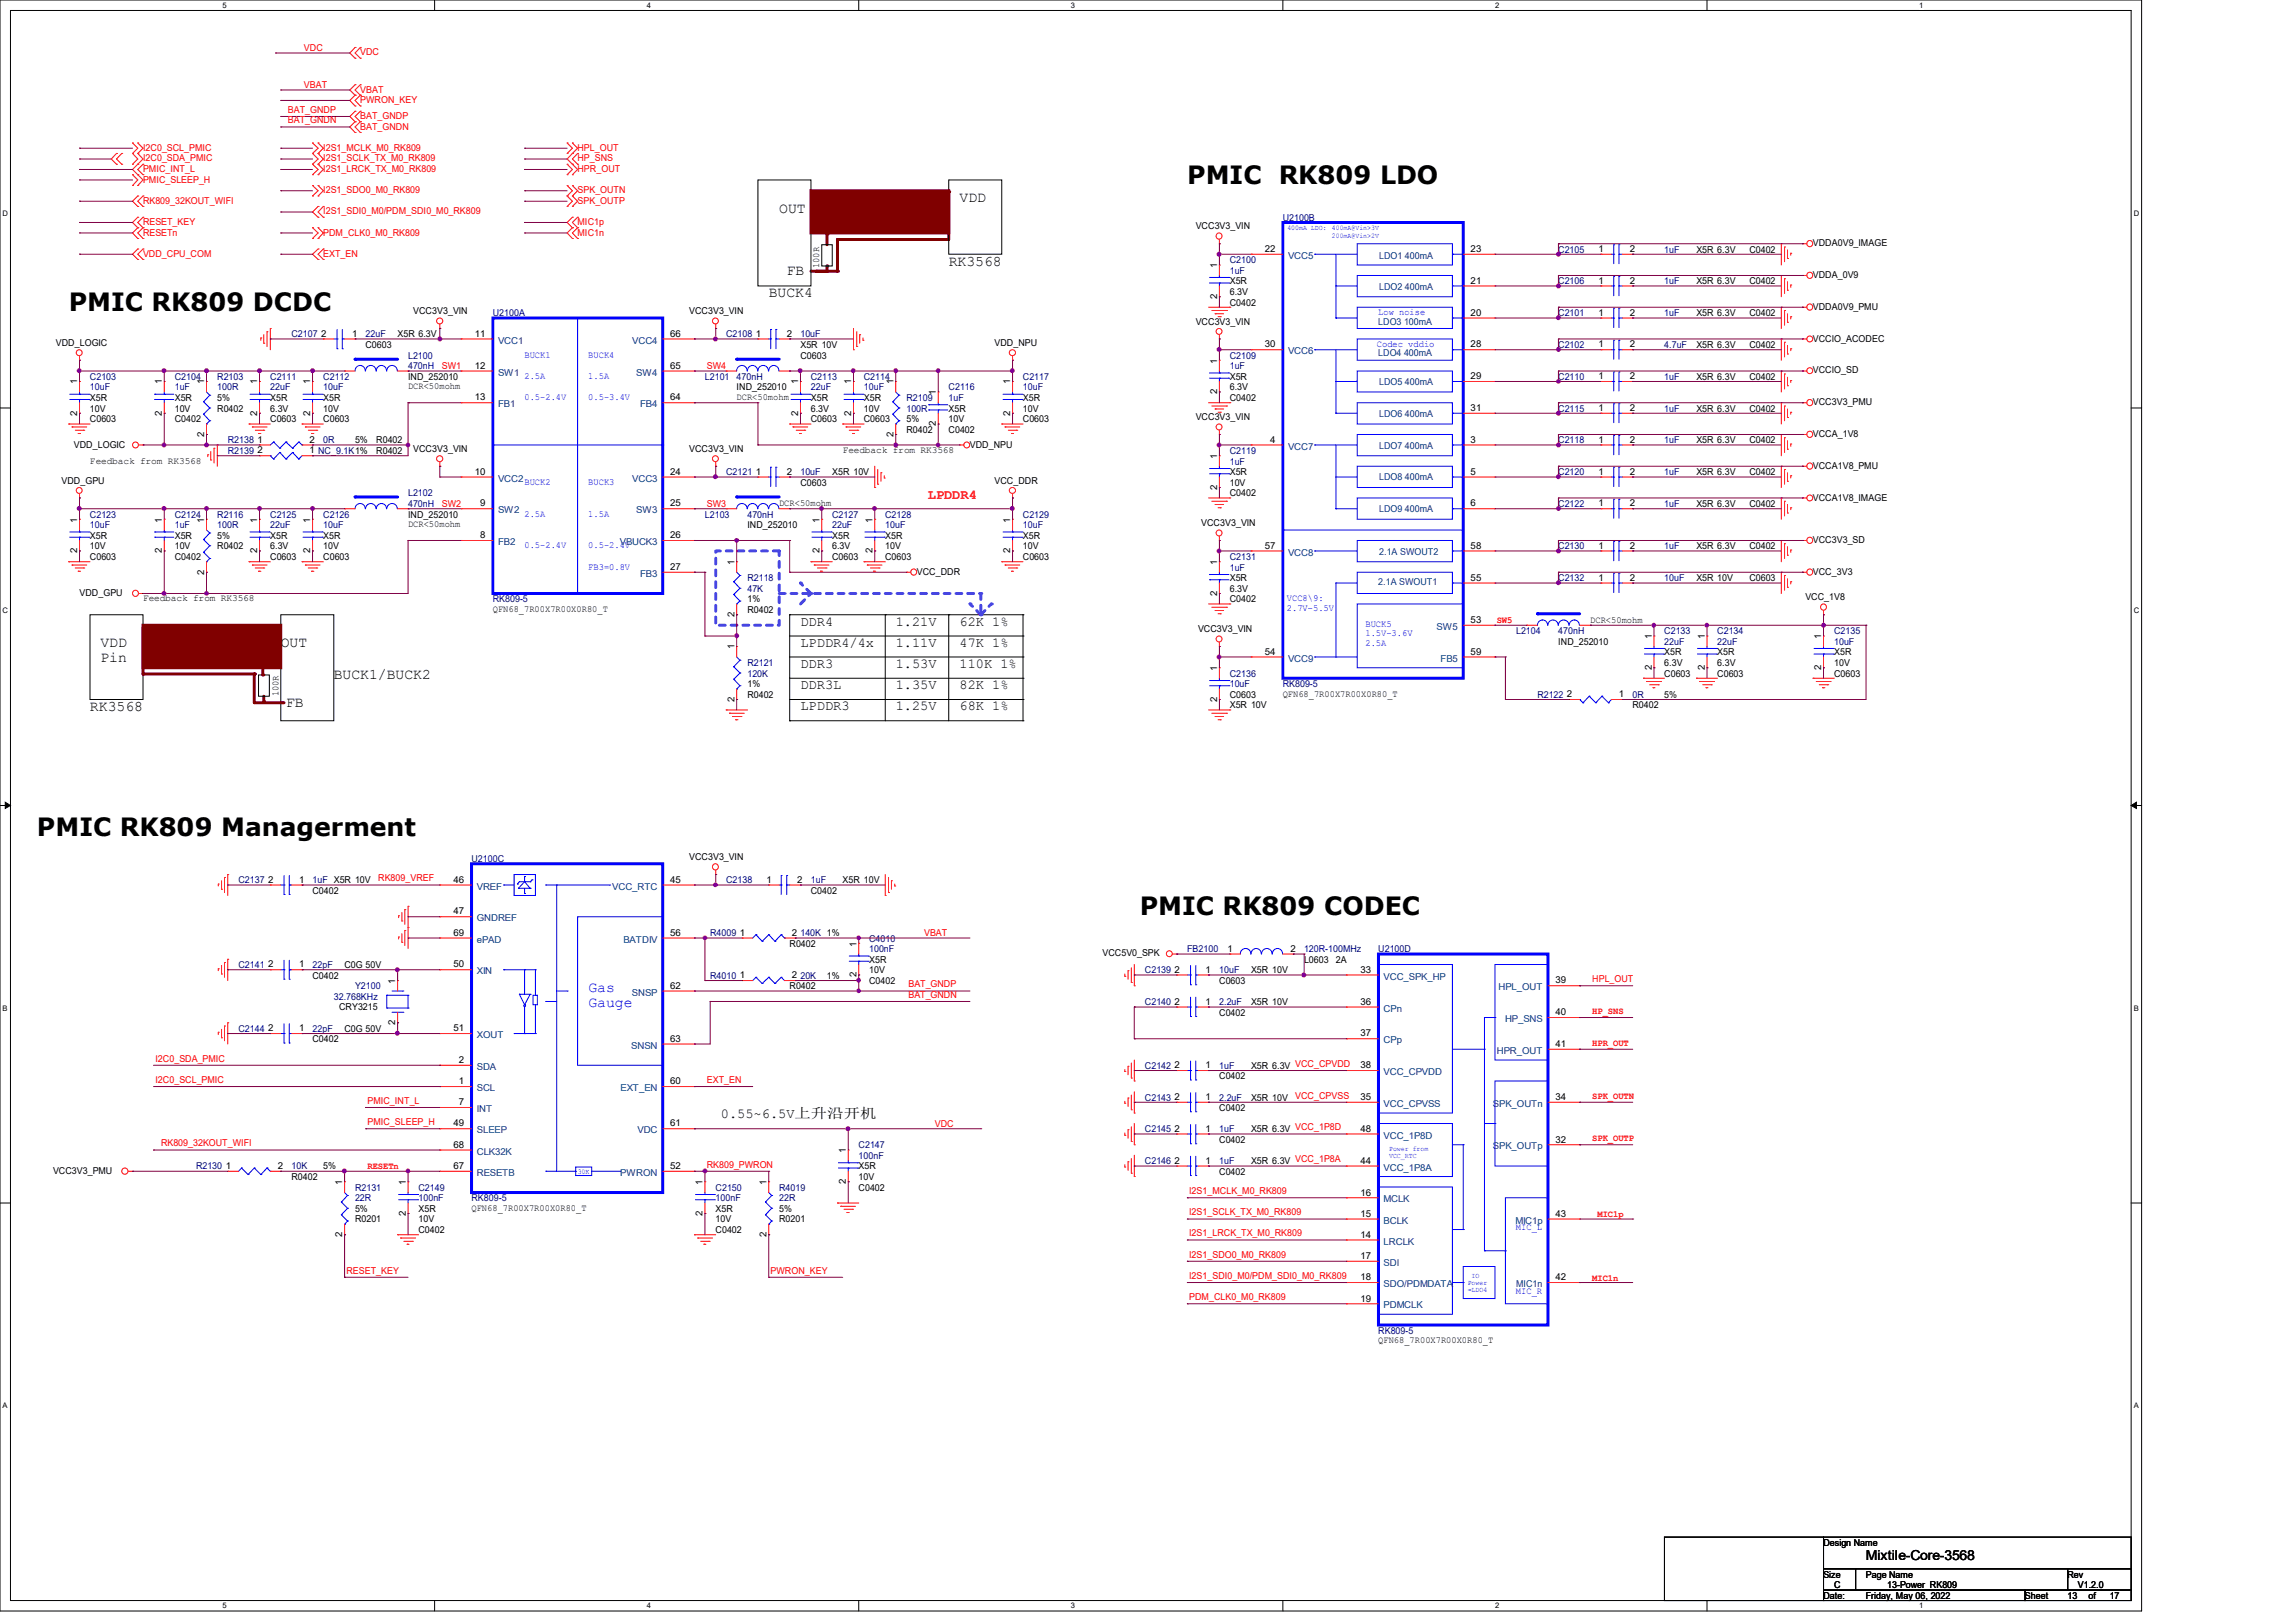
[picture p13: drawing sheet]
<svg xmlns="http://www.w3.org/2000/svg" width="297mm" height="210mm" viewBox="0 0 297 210" stroke-linecap="round" stroke-linejoin="round" font-family="sans-serif">
<defs><g id="words">
<g font-size="3.3">
<text x="153.6" y="23.8">PMIC RK809 LDO</text>
<text x="8.9" y="40.3">PMIC RK809 DCDC</text>
<text x="4.8" y="108.2">PMIC RK809 Managerment</text>
<text x="147.4" y="118.4">PMIC RK809 CODEC</text>
</g>
<g font-size="1.9">
<text x="100.8" y="27.5">OUT</text>
<text x="124.1" y="26.2">VDD</text>
<text x="101.8" y="35.6">FB</text>
<text x="122.7" y="34.4">RK3568</text>
<text x="99.4" y="38.5">BUCK4</text>
<text x="13" y="83.8">VDD</text>
<text x="36.3" y="83.8">OUT</text>
<text x="13" y="85.7">Pin</text>
<text x="43.2" y="87.9">BUCK1/BUCK2</text>
<text x="11.6" y="92">RK3568</text>
<text x="37" y="91.4">FB</text>
</g>
<g font-size="1.9" fill="#00f">
<text x="76.1" y="128.4">Gas</text>
<text x="76.1" y="130.3">Gauge</text>
</g>
<text font-size="1.8" fill="#f00" x="120" y="64.6">LPDDR4</text>
<g font-size="1.8">
<text x="103.5" y="83.7">LPDDR4/4x</text>
<text x="103.5" y="80.9">DDR4</text>
<text x="115.9" y="80.9">1.21V</text>
<text x="115.9" y="83.7">1.11V</text>
<text x="124.1" y="80.9">62K 1%</text>
<text x="124.1" y="83.7">47K 1%</text>
<text x="103.5" y="86.4">DDR3</text>
<text x="103.5" y="89.2">DDR3L</text>
<text x="115.9" y="86.4">1.53V</text>
<text x="115.9" y="89.2">1.35V</text>
<text x="124.1" y="86.4">110K 1%</text>
<text x="124.1" y="89.2">82K 1%</text>
<text x="103.5" y="91.9">LPDDR3</text>
<text x="115.9" y="91.9">1.25V</text>
<text x="124.1" y="91.9">68K 1%</text>
<text x="93.3" y="144.7">0.55~6.5V上升沿开机</text>
<text x="241.4" y="201.8">Mixtile-Core-3568</text>
</g>
<g font-size="1.2" fill="#f00">
<text x="39.3" y="11.4">VBAT</text>
<text x="39.3" y="6.6">VDC</text>
<text x="46.6" y="12">VBAT</text>
<text x="46.6" y="7.2">VDC</text>
<text x="37.3" y="14.6">BAT_GNDP</text>
<text x="37.3" y="16">BAT_GNDN</text>
<text x="46.6" y="15.4">BAT_GNDP</text>
<text x="46.6" y="16.8">BAT_GNDN</text>
<text x="46.6" y="13.3">PWRON_KEY</text>
<text x="18.5" y="22.3">PMIC_INT_L</text>
<text x="18.5" y="23.6">PMIC_SLEEP_H</text>
<text x="18.5" y="20.9">I2C0_SDA_PMIC</text>
<text x="18.5" y="19.5">I2C0_SCL_PMIC</text>
<text x="41.8" y="19.5">I2S1_MCLK_M0_RK809</text>
<text x="41.8" y="20.9">I2S1_SCLK_TX_M0_RK809</text>
<text x="41.8" y="22.3">I2S1_LRCK_TX_M0_RK809</text>
<text x="74.7" y="19.5">HPL_OUT</text>
<text x="74.7" y="22.3">HPR_OUT</text>
<text x="74.7" y="20.9">HP_SNS</text>
<text x="18.5" y="26.4">RK809_32KOUT_WIFI</text>
<text x="18.5" y="29.1">RESET_KEY</text>
<text x="41.8" y="25">I2S1_SDO0_M0_RK809</text>
<text x="41.8" y="27.7">I2S1_SDI0_M0/PDM_SDI0_M0_RK809</text>
<text x="74.7" y="25">SPK_OUTN</text>
<text x="74.7" y="26.4">SPK_OUTP</text>
<text x="74.7" y="29.1">MIC1p</text>
<text x="18.5" y="30.5">RESETn</text>
<text x="18.5" y="33.2">VDD_CPU_COM</text>
<text x="41.8" y="30.5">PDM_CLK0_M0_RK809</text>
<text x="41.8" y="33.2">EXT_EN</text>
<text x="74.7" y="30.5">MIC1n</text>
<text x="57.1" y="47.8">SW1</text>
<text x="91.4" y="47.8">SW4</text>
<text x="57.1" y="65.6">SW2</text>
<text x="91.4" y="65.6">SW3</text>
<text x="193.6" y="80.6">SW5</text>
<text x="48.9" y="114">RK809_VREF</text>
<text x="119.5" y="121.1">VBAT</text>
<text x="117.5" y="127.8">BAT_GNDP</text>
<text x="117.5" y="129.1">BAT_GNDN</text>
<text x="206" y="131.2">HP_SNS</text>
<text x="206" y="127.1">HPL_OUT</text>
<text x="20.1" y="137.4">I2C0_SDA_PMIC</text>
<text x="206" y="135.3">HPR_OUT</text>
<text x="20.1" y="140.1">I2C0_SCL_PMIC</text>
<text x="47.5" y="142.8">PMIC_INT_L</text>
<text x="91.4" y="140.1">EXT_EN</text>
<text x="167.5" y="142.2">VCC_CPVSS</text>
<text x="206" y="142.2">SPK_OUTN</text>
<text x="20.8" y="148.3">RK809_32KOUT_WIFI</text>
<text x="47.5" y="145.6">PMIC_SLEEP_H</text>
<text x="120.9" y="145.8">VDC</text>
<text x="206" y="147.7">SPK_OUTP</text>
<text x="47.5" y="151.3">RESETn</text>
<text x="91.4" y="151.1">RK809_PWRON</text>
<text x="153.8" y="154.5">I2S1_MCLK_M0_RK809</text>
<text x="153.8" y="157.3">I2S1_SCLK_TX_M0_RK809</text>
<text x="153.8" y="160">I2S1_LRCK_TX_M0_RK809</text>
<text x="206.6" y="157.5">MIC1p</text>
<text x="44.8" y="164.8">RESET_KEY</text>
<text x="99.7" y="164.8">PWRON_KEY</text>
<text x="153.8" y="162.7">I2S1_SDO0_M0_RK809</text>
<text x="153.8" y="165.5">I2S1_SDI0_M0/PDM_SDI0_M0_RK809</text>
<text x="206" y="165.7">MIC1n</text>
<text x="153.8" y="168.2">PDM_CLK0_M0_RK809</text>
</g>
<g font-size="1.2">
<text x="154.7" y="29.7">VCC3V3_VIN</text>
<text x="106" y="34.7" transform="rotate(-90 106 34.7)">100R</text>
<text x="157.4" y="34.7" transform="rotate(-90 157.4 34.7)">1</text>
<text x="163.6" y="32.6">22</text>
<text x="190.2" y="32.6">23</text>
<text x="206.8" y="32.6">1</text>
<text x="210.8" y="32.6">2</text>
<text x="219.4" y="32.7">X5R 6.3V</text>
<text x="226.3" y="32.7">C0402</text>
<text x="234.5" y="31.8">VDDA0V9_IMAGE</text>
<text x="234.5" y="36">VDDA_0V9</text>
<text x="53.5" y="40.6">VCC3V3_VIN</text>
<text x="89.1" y="40.6">VCC3V3_VIN</text>
<text x="154.7" y="42">VCC3V3_VIN</text>
<text x="157.4" y="38.7" transform="rotate(-90 157.4 38.7)">2</text>
<text x="159.1" y="39.5">C0402</text>
<text x="159.1" y="36.8">X5R</text>
<text x="159.1" y="38.1">6.3V</text>
<text x="190.2" y="36.7">21</text>
<text x="190.2" y="40.9">20</text>
<text x="206.8" y="40.9">1</text>
<text x="206.8" y="36.7">1</text>
<text x="210.8" y="40.9">2</text>
<text x="210.8" y="36.7">2</text>
<text x="219.4" y="40.9">X5R 6.3V</text>
<text x="219.4" y="36.8">X5R 6.3V</text>
<text x="226.3" y="40.9">C0402</text>
<text x="226.3" y="36.8">C0402</text>
<text x="234.5" y="40.1">VDDA0V9_PMU</text>
<text x="7.2" y="44.7">VDD_LOGIC</text>
<text x="41.5" y="43.6">2</text>
<text x="45.5" y="43.6">1</text>
<text x="47.3" y="45">C0603</text>
<text x="51.4" y="43.6">X5R 6.3V</text>
<text x="61.4" y="43.6">11</text>
<text x="61.4" y="47.7">12</text>
<text x="86.7" y="43.6">66</text>
<text x="86.7" y="47.7">65</text>
<text x="97.8" y="43.6">1</text>
<text x="101.8" y="43.6">2</text>
<text x="103.5" y="46.4">C0603</text>
<text x="103.5" y="45">X5R 10V</text>
<text x="128.6" y="44.7">VDD_NPU</text>
<text x="157.4" y="47" transform="rotate(-90 157.4 47)">1</text>
<text x="163.6" y="45">30</text>
<text x="190.2" y="45">28</text>
<text x="206.8" y="45">1</text>
<text x="210.8" y="45">2</text>
<text x="219.4" y="45">X5R 6.3V</text>
<text x="226.3" y="45">C0402</text>
<text x="234.5" y="44.2">VCCIO_ACODEC</text>
<text x="10" y="53.8" transform="rotate(-90 10 53.8)">2</text>
<text x="10" y="49.7" transform="rotate(-90 10 49.7)">1</text>
<text x="11.6" y="51.9">X5R</text>
<text x="11.6" y="53.3">10V</text>
<text x="21" y="53.8" transform="rotate(-90 21 53.8)">2</text>
<text x="21" y="49.7" transform="rotate(-90 21 49.7)">1</text>
<text x="22.6" y="51.9">X5R</text>
<text x="22.6" y="53.3">10V</text>
<text x="26.4" y="49.7" transform="rotate(-90 26.4 49.7)">1</text>
<text x="28.1" y="53.3">R0402</text>
<text x="28.1" y="51.9">5%</text>
<text x="33.3" y="53.8" transform="rotate(-90 33.3 53.8)">2</text>
<text x="33.3" y="49.7" transform="rotate(-90 33.3 49.7)">1</text>
<text x="35" y="51.9">X5R</text>
<text x="35" y="53.3">6.3V</text>
<text x="40.1" y="53.8" transform="rotate(-90 40.1 53.8)">2</text>
<text x="40.1" y="49.7" transform="rotate(-90 40.1 49.7)">1</text>
<text x="41.8" y="51.9">X5R</text>
<text x="41.8" y="53.3">10V</text>
<text x="52.8" y="50.4">DCR&lt;50mohm</text>
<text x="52.8" y="49.1">IND_252010</text>
<text x="61.4" y="51.8">13</text>
<text x="86.7" y="51.8">64</text>
<text x="95.3" y="51.7">DCR&lt;50mohm</text>
<text x="95.3" y="50.5">IND_252010</text>
<text x="103.3" y="53.8" transform="rotate(-90 103.3 53.8)">2</text>
<text x="103.3" y="49.7" transform="rotate(-90 103.3 49.7)">1</text>
<text x="104.9" y="51.9">X5R</text>
<text x="104.9" y="53.3">6.3V</text>
<text x="110.1" y="53.8" transform="rotate(-90 110.1 53.8)">2</text>
<text x="110.1" y="49.7" transform="rotate(-90 110.1 49.7)">1</text>
<text x="111.7" y="51.9">X5R</text>
<text x="111.7" y="53.3">10V</text>
<text x="115.6" y="49.7" transform="rotate(-90 115.6 49.7)">1</text>
<text x="121.1" y="51.1" transform="rotate(-90 121.1 51.1)">1</text>
<text x="122.7" y="53.3">X5R</text>
<text x="130.7" y="53.8" transform="rotate(-90 130.7 53.8)">2</text>
<text x="130.7" y="49.7" transform="rotate(-90 130.7 49.7)">1</text>
<text x="132.3" y="51.9">X5R</text>
<text x="132.3" y="53.3">10V</text>
<text x="157.4" y="51" transform="rotate(-90 157.4 51)">2</text>
<text x="159.1" y="51.9">C0402</text>
<text x="159.1" y="49.1">X5R</text>
<text x="159.1" y="50.5">6.3V</text>
<text x="190.2" y="49.1">29</text>
<text x="190.2" y="53.2">31</text>
<text x="206.8" y="53.2">1</text>
<text x="206.8" y="49.1">1</text>
<text x="210.8" y="53.2">2</text>
<text x="210.8" y="49.1">2</text>
<text x="219.4" y="53.3">X5R 6.3V</text>
<text x="219.4" y="49.1">X5R 6.3V</text>
<text x="226.3" y="53.3">C0402</text>
<text x="226.3" y="49.1">C0402</text>
<text x="234.5" y="52.4">VCC3V3_PMU</text>
<text x="234.5" y="48.3">VCCIO_SD</text>
<text x="9.6" y="57.9">VDD_LOGIC</text>
<text x="11.6" y="54.6">C0603</text>
<text x="11.6" y="60">Feedback from RK3568</text>
<text x="22.6" y="54.6">C0402</text>
<text x="26.4" y="56.5" transform="rotate(-90 26.4 56.5)">2</text>
<text x="33.3" y="57.3">1</text>
<text x="33.3" y="58.7">2</text>
<text x="35" y="54.6">C0603</text>
<text x="40" y="57.3">2</text>
<text x="40" y="58.7">1 NC_9.1K1%</text>
<text x="41.8" y="54.6">C0603</text>
<text x="45.9" y="57.4">5%</text>
<text x="48.7" y="57.4">R0402</text>
<text x="48.7" y="58.7">R0402</text>
<text x="53.5" y="58.5">VCC3V3_VIN</text>
<text x="89.1" y="58.5">VCC3V3_VIN</text>
<text x="104.9" y="54.6">C0603</text>
<text x="109" y="58.6">Feedback from RK3568</text>
<text x="111.7" y="54.6">C0603</text>
<text x="115.6" y="56.5" transform="rotate(-90 115.6 56.5)">2</text>
<text x="117.3" y="56">R0402</text>
<text x="117.3" y="54.6">5%</text>
<text x="121.1" y="55.1" transform="rotate(-90 121.1 55.1)">2</text>
<text x="122.7" y="56">C0402</text>
<text x="122.7" y="54.6">10V</text>
<text x="125.5" y="57.9">VDD_NPU</text>
<text x="132.3" y="54.6">C0603</text>
<text x="154.7" y="54.4">VCC3V3_VIN</text>
<text x="157.4" y="59.4" transform="rotate(-90 157.4 59.4)">1</text>
<text x="164.3" y="57.3">4</text>
<text x="190.2" y="57.3">3</text>
<text x="206.8" y="57.3">1</text>
<text x="210.8" y="57.3">2</text>
<text x="219.4" y="57.4">X5R 6.3V</text>
<text x="226.3" y="57.4">C0402</text>
<text x="234.5" y="56.6">VCCA_1V8</text>
<text x="8" y="62.6">VDD_GPU</text>
<text x="61.4" y="61.4">10</text>
<text x="62.1" y="65.5">9</text>
<text x="86.7" y="61.4">24</text>
<text x="86.7" y="65.5">25</text>
<text x="97.8" y="61.4">1</text>
<text x="100.8" y="65.4">DCR&lt;50mohm</text>
<text x="101.8" y="61.4">2</text>
<text x="103.5" y="62.9">C0603</text>
<text x="107.6" y="61.5">X5R 10V</text>
<text x="128.6" y="62.6">VCC_DDR</text>
<text x="157.4" y="63.4" transform="rotate(-90 157.4 63.4)">2</text>
<text x="159.1" y="64.2">C0402</text>
<text x="159.1" y="61.5">X5R</text>
<text x="159.1" y="62.9">10V</text>
<text x="190.2" y="61.4">5</text>
<text x="190.2" y="65.5">6</text>
<text x="206.8" y="65.5">1</text>
<text x="206.8" y="61.4">1</text>
<text x="210.8" y="65.5">2</text>
<text x="210.8" y="61.4">2</text>
<text x="219.4" y="65.6">X5R 6.3V</text>
<text x="219.4" y="61.5">X5R 6.3V</text>
<text x="226.3" y="65.6">C0402</text>
<text x="226.3" y="61.5">C0402</text>
<text x="234.5" y="64.8">VCCA1V8_IMAGE</text>
<text x="234.5" y="60.7">VCCA1V8_PMU</text>
<text x="10" y="71.6" transform="rotate(-90 10 71.6)">2</text>
<text x="10" y="67.6" transform="rotate(-90 10 67.6)">1</text>
<text x="11.6" y="69.7">X5R</text>
<text x="11.6" y="71.1">10V</text>
<text x="21" y="71.6" transform="rotate(-90 21 71.6)">2</text>
<text x="21" y="67.6" transform="rotate(-90 21 67.6)">1</text>
<text x="22.6" y="69.7">X5R</text>
<text x="22.6" y="71.1">10V</text>
<text x="26.4" y="67.6" transform="rotate(-90 26.4 67.6)">1</text>
<text x="28.1" y="71.1">R0402</text>
<text x="28.1" y="69.7">5%</text>
<text x="33.3" y="71.6" transform="rotate(-90 33.3 71.6)">2</text>
<text x="33.3" y="67.6" transform="rotate(-90 33.3 67.6)">1</text>
<text x="35" y="69.7">X5R</text>
<text x="35" y="71.1">6.3V</text>
<text x="40.1" y="71.6" transform="rotate(-90 40.1 71.6)">2</text>
<text x="40.1" y="67.6" transform="rotate(-90 40.1 67.6)">1</text>
<text x="41.8" y="69.7">X5R</text>
<text x="41.8" y="71.1">10V</text>
<text x="52.8" y="68.2">DCR&lt;50mohm</text>
<text x="52.8" y="67">IND_252010</text>
<text x="62.1" y="69.6">8</text>
<text x="86.7" y="69.6">26</text>
<text x="96.7" y="68.3">IND_252010</text>
<text x="106" y="71.6" transform="rotate(-90 106 71.6)">2</text>
<text x="106" y="67.6" transform="rotate(-90 106 67.6)">1</text>
<text x="107.6" y="69.7">X5R</text>
<text x="107.6" y="71.1">6.3V</text>
<text x="112.9" y="71.6" transform="rotate(-90 112.9 71.6)">2</text>
<text x="112.9" y="67.6" transform="rotate(-90 112.9 67.6)">1</text>
<text x="114.5" y="69.7">X5R</text>
<text x="114.5" y="71.1">10V</text>
<text x="130.7" y="71.6" transform="rotate(-90 130.7 71.6)">2</text>
<text x="130.7" y="67.6" transform="rotate(-90 130.7 67.6)">1</text>
<text x="132.3" y="69.7">X5R</text>
<text x="132.3" y="71.1">10V</text>
<text x="155.4" y="68.1">VCC3V3_VIN</text>
<text x="163.6" y="71">57</text>
<text x="190.2" y="71">58</text>
<text x="206.8" y="71">1</text>
<text x="210.8" y="71">2</text>
<text x="219.4" y="71.1">X5R 6.3V</text>
<text x="226.3" y="71.1">C0402</text>
<text x="234.5" y="70.3">VCC3V3_SD</text>
<text x="10.3" y="77.1">VDD_GPU</text>
<text x="11.6" y="72.4">C0603</text>
<text x="18.5" y="77.8">Feedback from RK3568</text>
<text x="22.6" y="72.4">C0402</text>
<text x="26.4" y="74.3" transform="rotate(-90 26.4 74.3)">2</text>
<text x="35" y="72.4">C0603</text>
<text x="41.8" y="72.4">C0603</text>
<text x="86.7" y="73.7">27</text>
<text x="95" y="73.1" transform="rotate(-90 95 73.1)">1</text>
<text x="96.7" y="77.9">1%</text>
<text x="107.6" y="72.4">C0603</text>
<text x="114.5" y="72.4">C0603</text>
<text x="118.6" y="74.4">VCC_DDR</text>
<text x="132.3" y="72.4">C0603</text>
<text x="157.4" y="77.1" transform="rotate(-90 157.4 77.1)">2</text>
<text x="157.4" y="73.1" transform="rotate(-90 157.4 73.1)">1</text>
<text x="159.1" y="77.9">C0402</text>
<text x="159.1" y="75.2">X5R</text>
<text x="159.1" y="76.6">6.3V</text>
<text x="190.2" y="75.1">55</text>
<text x="206.8" y="75.1">1</text>
<text x="210.8" y="75.1">2</text>
<text x="219.4" y="75.2">X5R 10V</text>
<text x="226.3" y="75.2">C0603</text>
<text x="233.5" y="77.7">VCC_1V8</text>
<text x="234.5" y="74.4">VCC_3V3</text>
<text x="63.7" y="79.2">QFN68_7R00X7R00X0R80_T</text>
<text x="95" y="79.8" transform="rotate(-90 95 79.8)">2</text>
<text x="96.7" y="79.3">R0402</text>
<text x="155" y="81.8">VCC3V3_VIN</text>
<text x="190.2" y="80.6">53</text>
<text x="201.6" y="83.4">IND_252010</text>
<text x="205.7" y="80.6">DCR&lt;50mohm</text>
<text x="213.7" y="82.7" transform="rotate(-90 213.7 82.7)">1</text>
<text x="220.5" y="82.7" transform="rotate(-90 220.5 82.7)">1</text>
<text x="235.6" y="82.7" transform="rotate(-90 235.6 82.7)">1</text>
<text x="95" y="84" transform="rotate(-90 95 84)">1</text>
<text x="96.7" y="88.9">1%</text>
<text x="157.4" y="86.8" transform="rotate(-90 157.4 86.8)">1</text>
<text x="163.6" y="84.7">54</text>
<text x="190.2" y="84.7">59</text>
<text x="213.7" y="86.7" transform="rotate(-90 213.7 86.7)">2</text>
<text x="215.3" y="87.5">C0603</text>
<text x="215.3" y="84.8">X5R</text>
<text x="215.3" y="86.1">6.3V</text>
<text x="220.5" y="86.7" transform="rotate(-90 220.5 86.7)">2</text>
<text x="222.1" y="87.5">C0603</text>
<text x="222.1" y="84.8">X5R</text>
<text x="222.1" y="86.1">6.3V</text>
<text x="235.6" y="86.7" transform="rotate(-90 235.6 86.7)">2</text>
<text x="237.3" y="87.5">C0603</text>
<text x="237.3" y="84.8">X5R</text>
<text x="237.3" y="86.1">10V</text>
<text x="36" y="90.1" transform="rotate(-90 36 90.1)">100R</text>
<text x="95" y="90.8" transform="rotate(-90 95 90.8)">2</text>
<text x="96.7" y="90.3">R0402</text>
<text x="157.4" y="90.8" transform="rotate(-90 157.4 90.8)">2</text>
<text x="159.1" y="90.3">C0603</text>
<text x="159.1" y="91.7">X5R 10V</text>
<text x="165.9" y="90.2">QFN68_7R00X7R00X0R80_T</text>
<text x="202.7" y="90.2">2</text>
<text x="209.4" y="90.2">1</text>
<text x="211.2" y="91.7">R0402</text>
<text x="215.3" y="90.3">5%</text>
<text x="89.1" y="111.3">VCC3V3_VIN</text>
<text x="34.7" y="114.2">2</text>
<text x="38.7" y="114.2">1</text>
<text x="40.4" y="115.7">C0402</text>
<text x="58.7" y="114.2">46</text>
<text x="58.7" y="118.3">47</text>
<text x="86.7" y="114.2">45</text>
<text x="99.1" y="114.2">1</text>
<text x="103.1" y="114.2">2</text>
<text x="104.9" y="115.7">C0402</text>
<text x="109" y="114.3">X5R 10V</text>
<text x="34.7" y="125.2">2</text>
<text x="38.7" y="125.2">1</text>
<text x="44.6" y="125.3">C0G 50V</text>
<text x="58.7" y="121.1">69</text>
<text x="58.7" y="125.2">50</text>
<text x="86.7" y="121.1">56</text>
<text x="95.7" y="121.1">1</text>
<text x="102.1" y="122.5">R0402</text>
<text x="102.4" y="121.1">2</text>
<text x="110.8" y="122.5" transform="rotate(-90 110.8 122.5)">1</text>
<text x="112.4" y="124.6">X5R</text>
<text x="112.4" y="125.9">10V</text>
<text x="142.6" y="123.7">VCC5V0_SPK</text>
<text x="151.9" y="125.9">2</text>
<text x="155.9" y="125.9">1</text>
<text x="158.8" y="123.1">1</text>
<text x="161.8" y="125.9">X5R 10V</text>
<text x="166.9" y="123.1">2</text>
<text x="168.7" y="124.6">L0603</text>
<text x="172.8" y="124.6">2A</text>
<text x="176" y="125.9">33</text>
<text x="40.4" y="126.6">C0402</text>
<text x="43.9" y="130.7">CRY3215</text>
<text x="51.1" y="127.3" transform="rotate(-90 51.1 127.3)">1</text>
<text x="86.7" y="127.9">62</text>
<text x="95.7" y="126.6">1</text>
<text x="102.1" y="128">R0402</text>
<text x="102.4" y="126.6">2</text>
<text x="107" y="126.6">1%</text>
<text x="110.8" y="126.5" transform="rotate(-90 110.8 126.5)">2</text>
<text x="112.4" y="127.3">C0402</text>
<text x="151.9" y="130">2</text>
<text x="155.9" y="130">1</text>
<text x="157.7" y="131.4">C0402</text>
<text x="157.7" y="127.3">C0603</text>
<text x="161.8" y="130">X5R 10V</text>
<text x="176" y="130">36</text>
<text x="201.2" y="127.3">39</text>
<text x="201.2" y="131.4">40</text>
<text x="34.7" y="133.4">2</text>
<text x="38.7" y="133.4">1</text>
<text x="40.4" y="134.9">C0402</text>
<text x="44.6" y="133.5">C0G 50V</text>
<text x="51.1" y="132.6" transform="rotate(-90 51.1 132.6)">2</text>
<text x="58.7" y="133.4">51</text>
<text x="59.3" y="137.5">2</text>
<text x="86.7" y="134.8">63</text>
<text x="176" y="134.1">37</text>
<text x="201.2" y="135.5">41</text>
<text x="59.3" y="140.3">1</text>
<text x="59.3" y="143">7</text>
<text x="86.7" y="140.3">60</text>
<text x="151.9" y="142.3">2</text>
<text x="151.9" y="138.2">2</text>
<text x="155.9" y="142.3">1</text>
<text x="155.9" y="138.2">1</text>
<text x="157.7" y="143.8">C0402</text>
<text x="157.7" y="139.7">C0402</text>
<text x="161.8" y="142.4">X5R 10V</text>
<text x="161.8" y="138.3">X5R 6.3V VCC_CPVDD</text>
<text x="176" y="138.2">38</text>
<text x="176" y="142.3">35</text>
<text x="201.2" y="142.3">34</text>
<text x="58.7" y="145.8">49</text>
<text x="58.7" y="148.5">68</text>
<text x="86.7" y="145.8">61</text>
<text x="109.4" y="149.2" transform="rotate(-90 109.4 149.2)">1</text>
<text x="151.9" y="146.4">2</text>
<text x="155.9" y="146.4">1</text>
<text x="157.7" y="147.9">C0402</text>
<text x="161.8" y="146.5">X5R 6.3V VCC_1P8D</text>
<text x="176" y="146.4">48</text>
<text x="201.2" y="147.8">32</text>
<text x="6.9" y="151.8">VCC3V3_PMU</text>
<text x="29.2" y="151.3">1</text>
<text x="35.9" y="151.3">2</text>
<text x="37.7" y="152.7">R0402</text>
<text x="41.8" y="151.3">5%</text>
<text x="44.3" y="153.3" transform="rotate(-90 44.3 153.3)">1</text>
<text x="52.5" y="153.3" transform="rotate(-90 52.5 153.3)">1</text>
<text x="58.7" y="151.3">67</text>
<text x="86.7" y="151.3">52</text>
<text x="90.9" y="153.3" transform="rotate(-90 90.9 153.3)">1</text>
<text x="99.1" y="153.3" transform="rotate(-90 99.1 153.3)">1</text>
<text x="109.4" y="153.2" transform="rotate(-90 109.4 153.2)">2</text>
<text x="111.1" y="154.1">C0402</text>
<text x="111.1" y="151.3">X5R</text>
<text x="111.1" y="152.7">10V</text>
<text x="151.9" y="150.6">2</text>
<text x="155.9" y="150.6">1</text>
<text x="157.7" y="152">C0402</text>
<text x="161.8" y="150.6">X5R 6.3V VCC_1P8A</text>
<text x="176" y="150.6">44</text>
<text x="176" y="154.7">16</text>
<text x="44.3" y="160.1" transform="rotate(-90 44.3 160.1)">2</text>
<text x="45.9" y="158.2">R0201</text>
<text x="45.9" y="156.8">5%</text>
<text x="52.5" y="157.3" transform="rotate(-90 52.5 157.3)">2</text>
<text x="54.1" y="159.6">C0402</text>
<text x="54.1" y="156.8">X5R</text>
<text x="54.1" y="158.2">10V</text>
<text x="61" y="156.7">QFN68_7R00X7R00X0R80_T</text>
<text x="90.9" y="157.3" transform="rotate(-90 90.9 157.3)">2</text>
<text x="92.6" y="159.6">C0402</text>
<text x="92.6" y="156.8">X5R</text>
<text x="92.6" y="158.2">10V</text>
<text x="99.1" y="160.1" transform="rotate(-90 99.1 160.1)">2</text>
<text x="100.8" y="158.2">R0201</text>
<text x="100.8" y="156.8">5%</text>
<text x="176" y="157.4">15</text>
<text x="176" y="160.1">14</text>
<text x="201.2" y="157.4">43</text>
<text x="176" y="162.9">17</text>
<text x="176" y="165.7">18</text>
<text x="201.2" y="165.7">42</text>
<text x="176" y="168.4">19</text>
<text x="178.3" y="173.8">QFN68_7R00X7R00X0R80_T</text>
<text x="235.9" y="200">Design Name</text>
<text x="235.9" y="204.1">Size</text>
<text x="235.9" y="206.9">Date:</text>
<text x="237.3" y="205.5">C</text>
<text x="241.4" y="204.1">Page Name</text>
<text x="241.4" y="206.9">Friday, May 06, 2022</text>
<text x="244.1" y="205.5">13-Power_RK809</text>
<text x="261.9" y="206.9">Sheet</text>
<text x="267.4" y="204.1">Rev</text>
<text x="267.4" y="206.9">13</text>
<text x="268.8" y="205.5">V1.2.0</text>
<text x="270.1" y="206.9">of</text>
<text x="272.9" y="206.9">17</text>
</g>
<g font-size="1.2" fill="#000080">
<text x="165.9" y="28.6">U2100B</text>
<text x="159.1" y="34">C2100</text>
<text x="159.1" y="35.4">1uF</text>
<text x="201.6" y="32.7">C2105</text>
<text x="215.3" y="32.7">1uF</text>
<text x="63.7" y="40.9">U2100A</text>
<text x="201.6" y="40.9">C2101</text>
<text x="201.6" y="36.8">C2106</text>
<text x="215.3" y="40.9">1uF</text>
<text x="215.3" y="36.8">1uF</text>
<text x="37.7" y="43.6">C2107</text>
<text x="47.3" y="43.6">22uF</text>
<text x="52.8" y="46.4">L2100</text>
<text x="52.8" y="47.8">470nH</text>
<text x="93.9" y="43.6">C2108</text>
<text x="103.5" y="43.6">10uF</text>
<text x="159.1" y="46.4">C2109</text>
<text x="159.1" y="47.8">1uF</text>
<text x="201.6" y="45">C2102</text>
<text x="215.3" y="45">4.7uF</text>
<text x="11.6" y="49.1">C2103</text>
<text x="11.6" y="50.5">10uF</text>
<text x="22.6" y="49.1">C2104</text>
<text x="22.6" y="50.5">1uF</text>
<text x="28.1" y="49.1">R2103</text>
<text x="28.1" y="50.5">100R</text>
<text x="35" y="49.1">C2111</text>
<text x="35" y="50.5">22uF</text>
<text x="41.8" y="49.1">C2112</text>
<text x="41.8" y="50.5">10uF</text>
<text x="91.2" y="49.1">L2101</text>
<text x="95.3" y="49.1">470nH</text>
<text x="104.9" y="49.1">C2113</text>
<text x="104.9" y="50.5">22uF</text>
<text x="111.7" y="49.1">C2114</text>
<text x="111.7" y="50.5">10uF</text>
<text x="117.3" y="51.9">R2109</text>
<text x="117.3" y="53.3">100R</text>
<text x="122.7" y="50.5">C2116</text>
<text x="122.7" y="51.9">1uF</text>
<text x="132.3" y="49.1">C2117</text>
<text x="132.3" y="50.5">10uF</text>
<text x="201.6" y="53.3">C2115</text>
<text x="201.6" y="49.1">C2110</text>
<text x="215.3" y="53.3">1uF</text>
<text x="215.3" y="49.1">1uF</text>
<text x="29.5" y="57.4">R2138</text>
<text x="29.5" y="58.7">R2139</text>
<text x="41.8" y="57.4">0R</text>
<text x="159.1" y="58.7">C2119</text>
<text x="201.6" y="57.4">C2118</text>
<text x="215.3" y="57.4">1uF</text>
<text x="52.8" y="64.2">L2102</text>
<text x="52.8" y="65.6">470nH</text>
<text x="93.9" y="61.5">C2121</text>
<text x="103.5" y="61.5">10uF</text>
<text x="159.1" y="60.1">1uF</text>
<text x="201.6" y="65.6">C2122</text>
<text x="201.6" y="61.5">C2120</text>
<text x="215.3" y="65.6">1uF</text>
<text x="215.3" y="61.5">1uF</text>
<text x="11.6" y="67">C2123</text>
<text x="11.6" y="68.3">10uF</text>
<text x="22.6" y="67">C2124</text>
<text x="22.6" y="68.3">1uF</text>
<text x="28.1" y="67">R2116</text>
<text x="28.1" y="68.3">100R</text>
<text x="35" y="67">C2125</text>
<text x="35" y="68.3">22uF</text>
<text x="41.8" y="67">C2126</text>
<text x="41.8" y="68.3">10uF</text>
<text x="91.2" y="67">L2103</text>
<text x="96.7" y="67">470nH</text>
<text x="107.6" y="67">C2127</text>
<text x="107.6" y="68.3">22uF</text>
<text x="114.5" y="67">C2128</text>
<text x="114.5" y="68.3">10uF</text>
<text x="132.3" y="67">C2129</text>
<text x="132.3" y="68.3">10uF</text>
<text x="201.6" y="71.1">C2130</text>
<text x="215.3" y="71.1">1uF</text>
<text x="63.7" y="77.9">RK809-5</text>
<text x="96.7" y="75.2">R2118</text>
<text x="96.7" y="76.6">47K</text>
<text x="159.1" y="72.4">C2131</text>
<text x="159.1" y="73.8">1uF</text>
<text x="201.6" y="75.2">C2132</text>
<text x="215.3" y="75.2">10uF</text>
<text x="196.1" y="82">L2104</text>
<text x="201.6" y="82">470nH</text>
<text x="215.3" y="82">C2133</text>
<text x="215.3" y="83.4">22uF</text>
<text x="222.1" y="82">C2134</text>
<text x="222.1" y="83.4">22uF</text>
<text x="237.3" y="82">C2135</text>
<text x="237.3" y="83.4">10uF</text>
<text x="96.7" y="86.1">R2121</text>
<text x="96.7" y="87.5">120K</text>
<text x="159.1" y="87.5">C2136</text>
<text x="159.1" y="88.9">10uF</text>
<text x="165.9" y="88.9">RK809-5</text>
<text x="198.9" y="90.3">R2122</text>
<text x="211.2" y="90.3">0R</text>
<text x="61" y="111.5">U2100C</text>
<text x="30.9" y="114.3">C2137</text>
<text x="40.4" y="114.3">1uF X5R 10V</text>
<text x="93.9" y="114.3">C2138</text>
<text x="104.9" y="114.3">1uF</text>
<text x="30.9" y="125.3">C2141</text>
<text x="40.4" y="125.3">22pF</text>
<text x="91.9" y="121.2">R4009</text>
<text x="103.5" y="121.2">140K 1%</text>
<text x="112.4" y="121.8">C4010</text>
<text x="112.4" y="123.2">100nF</text>
<text x="148.1" y="125.9">C2139</text>
<text x="153.6" y="123.2">FB2100</text>
<text x="157.7" y="125.9">10uF</text>
<text x="168.7" y="123.2">120R-100MHz</text>
<text x="178.3" y="123.2">U2100D</text>
<text x="43.2" y="129.4">32.768KHz</text>
<text x="45.9" y="128">Y2100</text>
<text x="91.9" y="126.6">R4010</text>
<text x="103.5" y="126.6">20K</text>
<text x="148.1" y="130">C2140</text>
<text x="157.7" y="130">2.2uF</text>
<text x="30.9" y="133.5">C2144</text>
<text x="40.4" y="133.5">22pF</text>
<text x="148.1" y="142.4">C2143</text>
<text x="148.1" y="138.3">C2142</text>
<text x="157.7" y="142.4">2.2uF</text>
<text x="157.7" y="138.3">1uF</text>
<text x="111.1" y="148.6">C2147</text>
<text x="111.1" y="149.9">100nF</text>
<text x="148.1" y="146.5">C2145</text>
<text x="157.7" y="146.5">1uF</text>
<text x="25.4" y="151.3">R2130</text>
<text x="37.7" y="151.3">10K</text>
<text x="45.9" y="154.1">R2131</text>
<text x="45.9" y="155.4">22R</text>
<text x="54.1" y="154.1">C2149</text>
<text x="54.1" y="155.4">100nF</text>
<text x="61" y="155.4">RK809-5</text>
<text x="92.6" y="154.1">C2150</text>
<text x="92.6" y="155.4">100nF</text>
<text x="100.8" y="154.1">R4019</text>
<text x="100.8" y="155.4">22R</text>
<text x="148.1" y="150.6">C2146</text>
<text x="157.7" y="150.6">1uF</text>
<text x="178.3" y="172.6">RK809-5</text>
</g>
<g font-size="1.2" fill="#004080">
<text x="166.6" y="33.5">VCC5</text>
<text x="178.4" y="33.5">LDO1 400mA</text>
<text x="178.3" y="42">LDO3 100mA</text>
<text x="178.4" y="37.5">LDO2 400mA</text>
<text x="64.4" y="44.5">VCC1</text>
<text x="81.8" y="44.5">VCC4</text>
<text x="166.6" y="45.8">VCC6</text>
<text x="178.3" y="46.1">LDO4 400mA</text>
<text x="64.4" y="48.6">SW1</text>
<text x="64.4" y="52.7">FB1</text>
<text x="82.3" y="48.6">SW4</text>
<text x="82.8" y="52.7">FB4</text>
<text x="178.4" y="49.8">LDO5 400mA</text>
<text x="178.4" y="53.9">LDO6 400mA</text>
<text x="166.6" y="58.2">VCC7</text>
<text x="178.4" y="58">LDO7 400mA</text>
<text x="64.4" y="62.3">VCC2</text>
<text x="81.8" y="62.3">VCC3</text>
<text x="178.4" y="62.1">LDO8 400mA</text>
<text x="64.4" y="66.4">SW2</text>
<text x="64.4" y="70.5">FB2</text>
<text x="80.2" y="70.5">VBUCK3</text>
<text x="82.3" y="66.4">SW3</text>
<text x="166.6" y="71.9">VCC8</text>
<text x="178.4" y="66.3">LDO9 400mA</text>
<text x="178.4" y="71.8">2.1A SWOUT2</text>
<text x="82.8" y="74.6">FB3</text>
<text x="178.3" y="75.7">2.1A SWOUT1</text>
<text x="185.8" y="81.5">SW5</text>
<text x="166.6" y="85.6">VCC9</text>
<text x="186.3" y="85.6">FB5</text>
<text x="61.7" y="115.1">VREF</text>
<text x="61.7" y="119.2">GNDREF</text>
<text x="79.2" y="115.1">VCC_RTC</text>
<text x="61.7" y="122">ePAD</text>
<text x="80.6" y="122">BATDIV</text>
<text x="61.7" y="126.1">XIN</text>
<text x="81.7" y="128.8">SNSP</text>
<text x="179" y="130.9">CPn</text>
<text x="179" y="126.7">VCC_SPK_HP</text>
<text x="193.8" y="128.1">HPL_OUT</text>
<text x="61.7" y="134.3">XOUT</text>
<text x="81.7" y="135.7">SNSN</text>
<text x="179" y="135">CPp</text>
<text x="193.6" y="136.4">HPR_OUT</text>
<text x="194.7" y="132.2">HP_SNS</text>
<text x="61.7" y="138.4">SDA</text>
<text x="61.7" y="141.2">SCL</text>
<text x="61.7" y="143.9">INT</text>
<text x="80.3" y="141.2">EXT_EN</text>
<text x="179" y="139.1">VCC_CPVDD</text>
<text x="179" y="143.2">VCC_CPVSS</text>
<text x="193.1" y="143.2">SPK_OUTn</text>
<text x="61.7" y="146.6">SLEEP</text>
<text x="61.7" y="149.4">CLK32K</text>
<text x="82.5" y="146.6">VDC</text>
<text x="179" y="147.3">VCC_1P8D</text>
<text x="193.1" y="148.7">SPK_OUTp</text>
<text x="61.7" y="152.1">RESETB</text>
<text x="80.2" y="152.1">PWRON</text>
<text x="179" y="151.5">VCC_1P8A</text>
<text x="179" y="155.6">MCLK</text>
<text x="179" y="158.3">BCLK</text>
<text x="179" y="161">LRCLK</text>
<text x="196" y="158.3">MIC1p</text>
<text x="179" y="163.8">SDI</text>
<text x="179" y="166.5">SDO/PDMDATA</text>
<text x="196.1" y="166.5">MIC1n</text>
<text x="179" y="169.3">PDMCLK</text>
</g>
<g font-size="1.2" fill="#00f">
<text x="178.3" y="40.8">Low noise</text>
<text x="67.8" y="46.3">BUCK1</text>
<text x="76.1" y="46.3">BUCK4</text>
<text x="178.1" y="44.9">Codec vddio</text>
<text x="67.8" y="49">2.5A</text>
<text x="67.8" y="51.7">0.5-2.4V</text>
<text x="76.1" y="49">1.5A</text>
<text x="76.1" y="51.7">0.5-3.4V</text>
<text x="67.8" y="62.7">BUCK2</text>
<text x="76.1" y="62.7">BUCK3</text>
<text x="67.8" y="66.8">2.5A</text>
<text x="67.8" y="71">0.5-2.4V</text>
<text x="76.1" y="71">0.5-2.4V</text>
<text x="76.1" y="66.8">1.5A</text>
<text x="76.1" y="73.7">FB3=0.8V</text>
<text x="166.5" y="77.8">VCC8\9:</text>
<text x="166.5" y="79">2.7V-5.5V</text>
<text x="176.6" y="81.1">BUCK5</text>
<text x="176.6" y="82.3">1.5V-3.6V</text>
<text x="176.6" y="83.6">2.5A</text>
<text x="196.1" y="159.1">MIC_L</text>
<text x="196.1" y="167.4">MIC_R</text>
</g>
<g font-size="1">
<text x="28.8" y="1">5</text>
<text x="83.7" y="1">4</text>
<text x="138.5" y="1">3</text>
<text x="193.4" y="1">2</text>
<text x="248.3" y="1">1</text>
<text x=".3" y="27.9">D</text>
<text x="276" y="27.9">D</text>
<text x=".3" y="79.4">C</text>
<text x="276" y="79.4">C</text>
<text x=".3" y="130.8">B</text>
<text x="276" y="130.8">B</text>
<text x=".3" y="182.2">A</text>
<text x="276" y="182.2">A</text>
<text x="28.8" y="208.1">5</text>
<text x="83.7" y="208.1">4</text>
<text x="138.5" y="208.1">3</text>
<text x="193.4" y="208.1">2</text>
<text x="248.3" y="208.1">1</text>
</g>
<g font-size=".9" fill="#00f">
<text x="166.5" y="29.8">400mA LDO:</text>
<text x="172.3" y="29.8">400mA@Vin&gt;3V</text>
<text x="172.3" y="30.7">200mA@Vin&gt;2V</text>
<text x="179.7" y="148.9">Power from</text>
<text x="179.7" y="149.8">VCC_RTC</text>
<text x="74.7" y="151.9">30K</text>
<text x="189.9" y="166.3">Power</text>
<text x="189.9" y="167.2">=LDO4</text>
<text x="190.4" y="165.4">IO</text>
</g>
</g></defs>
<path d="M0 0h277v208.4h-277zM1.4 1.4h274.3v205.7h-274.3z" fill="none" stroke="#000" stroke-width=".13"/>
<g fill="#fff">
<path d="M28.8 .1h.5v1.1h-.5z"/>
<path d="M28.8 207.2h.5v1.1h-.5z"/>
</g>
<path d="M56.2 0v1.4M56.2 207.1v1.3" fill="none" stroke="#000" stroke-width=".13"/>
<g fill="#fff">
<path d="M83.7 .1h.5v1.1h-.5z"/>
<path d="M83.7 207.2h.5v1.1h-.5z"/>
</g>
<path d="M111.1 0v1.4M111.1 207.1v1.3" fill="none" stroke="#000" stroke-width=".13"/>
<g fill="#fff">
<path d="M138.5 .1h.6v1.1h-.6z"/>
<path d="M138.5 207.2h.6v1.1h-.6z"/>
</g>
<path d="M165.9 0v1.4M165.9 207.1v1.3" fill="none" stroke="#000" stroke-width=".13"/>
<g fill="#fff">
<path d="M193.4 .1h.5v1.1h-.5z"/>
<path d="M193.4 207.2h.5v1.1h-.5z"/>
</g>
<path d="M220.8 0v1.4M220.8 207.1v1.3" fill="none" stroke="#000" stroke-width=".13"/>
<g fill="#fff">
<path d="M248.2 .1h.6v1.1h-.6z"/>
<path d="M248.2 207.2h.6v1.1h-.6z"/>
<path d="M.3 27.1h.8v1.1h-.8z"/>
<path d="M276 27.1h.7v1.1h-.7z"/>
<path d="M.3 78.5h.8v1.1h-.8z"/>
<path d="M276 78.5h.7v1.1h-.7z"/>
</g>
<path d="M0 52.8h1.4M275.7 52.8h1.3" fill="none" stroke="#000" stroke-width=".13"/>
<g fill="#fff">
<path d="M.3 129.9h.7v1.1h-.7z"/>
<path d="M276 129.9h.6v1.1h-.6z"/>
</g>
<path d="M0 104.2h1.4M275.7 104.2h1.3" fill="none" stroke="#000" stroke-width=".13"/>
<path d="M.7 103.8l.7 .4-.7 .4zM275.7 104.2l.7-.4v.8z" fill="#000" stroke="#000" stroke-width=".13"/>
<g fill="#fff">
<path d="M.3 181.4h.7v1.1h-.7z"/>
<path d="M276 181.4h.6v1.1h-.6z"/>
</g>
<g fill="none" stroke="#000" stroke-width=".13">
<path d="M102.2 79.5h.1M102.2 79.5h30.1M102.2 79.5v13.8M114.5 79.5h.1M114.5 79.5v13.8M122.7 79.5h.1M122.7 79.5v13.8M132.3 79.5h.1M132.3 79.5v13.8M102.2 93.3h.1M102.2 93.3h30.1M102.2 90.5h30.1"/>
<path d="M102.2 87.8h30.1M102.2 85h30.1M102.2 82.3h30.1M132.3 93.3h.1M132.3 90.5h.1M132.3 87.8h.1M132.3 85h.1M132.3 82.3h.1M0 155.7h1.4M275.7 155.7h1.3"/>
</g>
<path d="M100.8 76.8h26.1" fill="none" stroke="#8000ff" stroke-width=".38" stroke-dasharray=".8 .8"/>
<circle cx="126.9" cy="76.8" r=".19" fill="#8000ff" stroke-dasharray=".8 .8"/>
<path d="M126.9 76.8v2.7" fill="none" stroke="#8000ff" stroke-width=".38" stroke-dasharray=".8 .8"/>
<circle cx="126.9" cy="79.5" r=".19" fill="#8000ff" stroke-dasharray=".8 .8"/>
<path d="M126.9 79.5l1.3-1.4" fill="none" stroke="#8000ff" stroke-width=".38" stroke-dasharray=".8 .8"/>
<circle cx="128.2" cy="78.1" r=".19" fill="#8000ff" stroke-dasharray=".8 .8"/>
<path d="M126.9 79.5l-1.4-1.4" fill="none" stroke="#8000ff" stroke-width=".38" stroke-dasharray=".8 .8"/>
<circle cx="125.5" cy="78.1" r=".19" fill="#8000ff" stroke-dasharray=".8 .8"/>
<path d="M103.5 78.1l1.4-1.3" fill="none" stroke="#8000ff" stroke-width=".38" stroke-dasharray=".8 .8"/>
<circle cx="104.9" cy="76.8" r=".19" fill="#8000ff" stroke-dasharray=".8 .8"/>
<path d="M104.9 76.8l-1.4-1.4" fill="none" stroke="#8000ff" stroke-width=".38" stroke-dasharray=".8 .8"/>
<circle cx="103.5" cy="75.4" r=".19" fill="#8000ff" stroke-dasharray=".8 .8"/>
<path d="M92.6 71.3h8.2v9.6h-8.2z" fill="none" stroke="#8000ff" stroke-width=".38" stroke-dasharray=".8 .8"/>
<path d="M11.6 79.5h6.9v11h-6.9zM36.3 79.5h6.9v13.8h-6.9z" fill="none" stroke="#000" stroke-width=".13"/>
<path d="M18.5 80.9h17.8v5.5h-17.8z" fill-rule="evenodd" fill="#800000" stroke="#800000" stroke-width=".38"/>
<path d="M18.5 81.2v6" fill="none" stroke="#800000" stroke-width=".38"/>
<circle cx="18.5" cy="87.2" r=".19" fill="#800000"/>
<path d="M18.5 87.2h14.4" fill="none" stroke="#800000" stroke-width=".38"/>
<circle cx="32.9" cy="87.2" r=".19" fill="#800000"/>
<path d="M34.1 90.1v.7" fill="none" stroke="#800000" stroke-width=".38"/>
<circle cx="34.1" cy="90.8" r=".19" fill="#800000"/>
<path d="M33.4 87.3h1.4v2.8h-1.4z" fill="none" stroke="#000" stroke-width=".13"/>
<path d="M34 86.5v.8" fill="none" stroke="#800000" stroke-width=".38"/>
<circle cx="34" cy="87.3" r=".19" fill="#800000"/>
<path d="M32.9 87.2v3.7" fill="none" stroke="#800000" stroke-width=".38"/>
<circle cx="32.9" cy="87.2" r=".19" fill="#800000"/>
<path d="M32.9 90.9h3.7" fill="none" stroke="#800000" stroke-width=".38"/>
<circle cx="36.6" cy="90.9" r=".19" fill="#800000"/>
<path d="M122.7 24.8v6.2" fill="none" stroke="#800000" stroke-width=".38"/>
<circle cx="122.7" cy="24.8" r=".19" fill="#800000"/>
<path d="M108.3 31h14.4" fill="none" stroke="#800000" stroke-width=".38"/>
<circle cx="108.3" cy="31" r=".19" fill="#800000"/>
<path d="M107 34.4v.7" fill="none" stroke="#800000" stroke-width=".38"/>
<circle cx="107" cy="34.4" r=".19" fill="#800000"/>
<path d="M107 30.3v1.4" fill="none" stroke="#800000" stroke-width=".38"/>
<circle cx="107" cy="30.3" r=".19" fill="#800000"/>
<path d="M106.3 31.7h1.4v2.7h-1.4z" fill="none" stroke="#000" stroke-width=".13"/>
<path d="M108.3 31v4.1" fill="none" stroke="#800000" stroke-width=".38"/>
<circle cx="108.3" cy="35.1" r=".19" fill="#800000"/>
<path d="M104.9 35.1h2.1" fill="none" stroke="#800000" stroke-width=".38"/>
<circle cx="107" cy="35.1" r=".19" fill="#800000"/>
<path d="M105.6 35.1h2.7" fill="none" stroke="#800000" stroke-width=".38"/>
<circle cx="105.6" cy="35.1" r=".19" fill="#800000"/>
<path d="M98 23.3h6.9v13.7h-6.9zM122.7 23.3h6.9v9.6h-6.9zM215.3 198.9h20.6v8.2h-20.6zM235.9 198.9h39.8v4.1h-39.8zM235.9 203h4.1v2.7h-4.1zM235.9 205.7h26.1v1.4h-26.1zM240 203h27.5v2.7h-27.5zM262 205.7h13.7v1.4h-13.7zM267.5 203h8.2v2.7h-8.2z" fill="none" stroke="#000" stroke-width=".13"/>
<path d="M104.9 24.7h17.8v5.4h-17.8z" fill-rule="evenodd" fill="#800000" stroke="#800000" stroke-width=".38"/>
<g fill="none" stroke="#f00" stroke-width=".13">
<path d="M15.1 19.9h.1M15.1 19.9l-.7 .7 .7 .7M15.7 19.9h.1M15.7 19.9l-.6 .7 .6 .7M17.1 19.9h.1M17.1 18.5h.1M17.1 19.9l.7 .7-.7 .7M17.1 18.5l.7 .7-.7 .7M17.8 19.9h.1M17.8 18.5h.1M17.8 19.9l.7 .7-1.4 1.3 1.4 1.4-.7 .7M17.8 18.5l.7 .7-.7 .7"/>
<path d="M40.4 18.5h.1M40.4 19.9h.1M40.4 18.5l.7 .7-.7 .7M40.4 19.9l.7 .7-.7 .7M41.1 18.5h.1M41.1 19.9h.1M41.1 18.5l.7 .7-.7 .7M41.1 19.9l.7 .7-.7 .7M45.9 11h.1M45.9 12.3h.1M45.9 14.4h.1M45.9 15.7h.1"/>
<path d="M45.9 17.1h.1M45.9 13.7h.1M45.9 6.1h.1M45.9 7.5h.1M45.9 11l-.6 .6 .6 .7M45.9 14.4l-.6 .7 .6 .6M45.9 15.7l-.6 .7 .6 .7M45.9 12.3l-.6 .7 .6 .7M45.9 6.1l-.6 .8 .6 .6M46.6 12.3h.1M46.6 11h.1M46.6 15.7h.1"/>
<path d="M46.6 14.4h.1M46.6 17.1h.1M46.6 13.7h.1M46.6 7.5h.1M46.6 6.1h.1M46.6 14.4l-.7 .7 .7 .6M46.6 15.7l-.7 .7 .7 .7M46.6 11l-.7 .6 .7 .7M46.6 12.3l-.7 .7 .7 .7M46.6 6.1l-.7 .8 .7 .6M73.4 18.5h.1M73.4 19.9h.1"/>
<path d="M73.4 18.5l.6 .7-.6 .7M74 18.5h.1M74 19.9h.1M74 18.5l.7 .7-.7 .7M74 19.9l-.6 .7 1.3 1.3-.7 .7M74.7 19.9h.1M74.7 19.9l-.7 .7 .7 .7M15.1 21.3h.1M15.7 21.3h.1M17.1 22.6h.1M17.1 24h.1M17.1 21.3h.1"/>
<path d="M17.1 22.6l.7 .7-.7 .7M17.8 21.3h.1M17.8 22.6h.1M17.8 24h.1M17.8 29.5h.1M17.8 30.9h.1M17.8 25.4h.1M17.8 26.7h.1M17.8 32.2h.1M17.8 33.6h.1M17.8 28.1h.1M17.8 29.5l-.7 .6 .7 .8"/>
<path d="M17.8 25.4l-.7 .6 .7 .7M17.8 32.2l-.7 .7 .7 .7M17.8 28.1l-.7 .7 .7 .7M18.5 22.6h.1M18.5 21.3h.1M18.5 30.9h.1M18.5 29.5h.1M18.5 26.7h.1M18.5 25.4h.1M18.5 33.6h.1M18.5 32.2h.1M18.5 28.1h.1"/>
<path d="M18.5 21.3l-.7 .6 .7 .7M18.5 29.5l-.7 .6 .7 .8M18.5 25.4l-.7 .6 .7 .7M18.5 32.2l-.7 .7 .7 .7M18.5 28.1l-.7 .7 .7 .7M40.4 24h.1M40.4 25.4h.1M40.4 21.3h.1M40.4 22.6h.1M40.4 29.5h.1M40.4 30.9h.1M40.4 24l.7 .7-.7 .7"/>
<path d="M40.4 21.3l.7 .6-.7 .7M40.4 29.5l.7 .6-.7 .8M41.1 24h.1M41.1 25.4h.1M41.1 21.3h.1M41.1 22.6h.1M41.1 29.5h.1M41.1 30.9h.1M41.1 26.7h.1M41.1 28.1h.1M41.1 32.2h.1M41.1 33.6h.1"/>
<path d="M41.1 24l.7 .7-.7 .7M41.1 21.3l.7 .6-.7 .7M41.1 29.5l.7 .6-.7 .8M41.1 26.7l-.7 .7 .7 .7M41.1 32.2l-.7 .7 .7 .7M41.8 28.1h.1M41.8 26.7h.1M41.8 33.6h.1M41.8 32.2h.1M41.8 26.7l-.7 .7 .7 .7M41.8 32.2l-.7 .7 .7 .7M73.4 21.3h.1"/>
<path d="M73.4 22.6h.1M73.4 24h.1M73.4 25.4h.1M73.4 26.7h.1M73.4 21.3l.6 .6-.6 .7M73.4 24l.6 .7-.6 .7M73.4 25.4l.6 .6-.6 .7M74 21.3h.1M74 22.6h.1M74 24h.1M74 25.4h.1M74 26.7h.1"/>
<path d="M74 28.1h.1M74 29.5h.1M74 30.9h.1M74 24l.7 .7-.7 .7M74 25.4l.7 .6-.7 .7M74 28.1l-.6 .7 .6 .7M74 29.5l-.6 .6 .6 .8M74.7 21.3h.1M74.7 29.5h.1M74.7 28.1h.1M74.7 30.9h.1M74.7 28.1l-.7 .7 .7 .7"/>
<path d="M74.7 29.5l-.7 .6 .7 .8M156.3 39.8h2.8M157.7 31.5h.1M157.7 31v.5M159.1 39.8h.1M161.8 32.9h.1M161.8 32.9h4.1M189.3 32.9h4.1M189.3 37h4.1M193.4 32.9h.1M193.4 37h.1M230.4 31.5h.1"/>
<path d="M230.4 35.6h.1M230.4 39.8h.1M230.4 31.5v2.8M230.4 35.6v2.8M230.4 39.8v2.7M230.8 32h.1M230.8 36.1h.1M230.8 32v1.9M230.8 36.1v1.9M231.2 33.4h.1M231.2 37.5h.1M231.2 32.3v1.1"/>
<path d="M231.2 36.4v1.1M231.6 32.8h.1M231.6 36.9h.1M231.6 32.8v.2M231.6 36.9v.3M233.2 39.8h.1M233.2 31.5h.1M233.2 35.6h.1M233.2 39.8h.5M233.2 31.5h.5M233.2 35.6h.5M8.9 54.9h.1"/>
<path d="M8.9 54.9h2.7M9.3 55.2h.1M9.3 55.2h1.9M9.7 55.7h1.1M10.1 56.1h.1M10.1 56.1h.3M10.3 46.6h.1M10.3 46.1v.5M10.8 55.7h.1M17.9 57.6h.6M18.5 57.6h.1M26.9 58.8h.1"/>
<path d="M26.9 58.8v.3M27.3 59.5h.1M27.3 58.4v1.1M27.7 58h.1M27.7 58v1.9M28.1 57.6h.1M28.1 57.6v2.7M32.2 54.9h.1M32.2 54.9h2.8M32.6 55.2h.1M32.6 55.2h1.9M33 55.7h1.1"/>
<path d="M33.4 56.1h.1M33.4 56.1h.3M33.7 43.7h.1M33.7 43.7v.3M34.1 44.4h.1M34.1 55.7h.1M34.1 43.3v1.1M34.5 42.9h.1M34.5 42.9v1.9M35 42.5h.1M35 42.5v2.8M39.1 54.9h.1"/>
<path d="M39.1 54.9h2.7M39.5 55.2h.1M39.5 55.2h1.9M39.9 55.7h1.1M40.3 56.1h.1M40.3 56.1h.3M41 55.7h.1M56.9 42.5h.1M56.9 42v.5M56.9 59.8v.5M92.6 42.5h.1M92.6 42v.5"/>
<path d="M92.6 59.8v.5M102.2 54.9h.1M102.2 54.9h2.7M102.6 55.2h.1M102.6 55.2h1.9M103 55.7h1.1M103.4 56.1h.1M103.4 56.1h.3M104.1 55.7h.1M109 54.9h.1M109 54.9h2.8M109.4 55.2h.1"/>
<path d="M109.4 55.2h1.9M109.9 55.7h1.1M110.3 56.1h.1M110.3 56.1h.2M110.4 45.3h.1M110.4 42.5v2.8M110.8 44.8h.1M110.8 42.9v1.9M111 55.7h.1M111.2 43.3h.1M111.2 43.3v1.1M111.6 44h.1"/>
<path d="M111.6 43.7v.3M124.1 57.6h.1M124.1 57.6h.6M129.6 54.9h.1M129.6 54.9h2.7M130 55.2h.1M130 55.2h1.9M130.4 55.7h1.1M130.9 56.1h.1M130.9 56.1h.2M131 46.6h.1M131 46.1v.5"/>
<path d="M131.5 55.7h.1M156.3 52.1h2.8M156.8 40.2h1.9M156.8 52.5h1.9M157.2 40.6h.1M157.2 52.9h.1M157.2 40.6h1.1M157.2 52.9h1.1M157.6 41h.3M157.6 53.3h.3M157.7 43.9h.1M157.7 56.2h.1"/>
<path d="M157.7 43.3v.6M157.7 55.7v.5M157.9 41h.1M157.9 53.3h.1M158.7 40.2h.1M158.7 52.5h.1M159.1 52.1h.1M161.8 45.3h.1M161.8 57.6h.1M161.8 57.6h4.1M161.8 45.3h4.1M189.3 57.6h4.1"/>
<path d="M189.3 41.1h4.1M189.3 45.3h4.1M189.3 49.4h4.1M189.3 53.5h4.1M193.4 41.1h.1M193.4 45.3h.1M193.4 49.4h.1M193.4 53.5h.1M193.4 57.6h.1M207.1 57.6h.1M207.1 57.6h1.3M209.8 57.6h1.4"/>
<path d="M211.2 57.6h.1M230.4 43.9h.1M230.4 48h.1M230.4 52.1h.1M230.4 56.2h.1M230.4 43.9v2.7M230.4 48v2.7M230.4 52.1v2.8M230.4 56.2v2.8M230.8 40.2h.1M230.8 44.3h.1M230.8 48.4h.1"/>
<path d="M230.8 52.5h.1M230.8 56.6h.1M230.8 40.2v1.9M230.8 44.3v1.9M230.8 48.4v1.9M230.8 52.5v1.9M230.8 56.6v1.9M231.2 41.7h.1M231.2 45.8h.1M231.2 49.9h.1M231.2 54h.1M231.2 58.1h.1"/>
<path d="M231.2 40.6v1.1M231.2 44.7v1.1M231.2 48.8v1.1M231.2 52.9v1.1M231.2 57v1.1M231.6 41h.1M231.6 45.1h.1M231.6 49.2h.1M231.6 53.3h.1M231.6 57.4h.1M231.6 41v.3M231.6 45.1v.3"/>
<path d="M231.6 49.2v.3M231.6 53.3v.3M231.6 57.4v.3M233.2 43.9h.1M233.2 56.2h.1M233.2 52.1h.1M233.2 48h.1M233.2 52.1h.5M233.2 43.9h.5M233.2 56.2h.5M233.2 48h.5M8.9 72.7h.1"/>
<path d="M8.9 72.7h2.7M9.3 73.1h.1M9.3 73.1h1.9M9.7 73.5h1.1M10.1 73.9h.1M10.1 73.9h.3M10.3 64.4h.1M10.3 63.9v.5M10.8 73.5h.1M17.9 76.8h.6M18.5 76.8h.1M32.2 72.7h.1"/>
<path d="M32.2 72.7h2.8M32.6 73.1h.1M32.6 73.1h1.9M33 73.5h1.1M33.4 73.9h.1M33.4 73.9h.3M34.1 73.5h.1M39.1 72.7h.1M39.1 72.7h2.7M39.5 73.1h.1M39.5 73.1h1.9M39.9 73.5h1.1"/>
<path d="M40.3 73.9h.1M40.3 73.9h.3M41 73.5h.1M56.9 60.3h.1M92.6 60.3h.1M104.9 72.7h.1M104.9 72.7h2.8M105.3 73.1h.1M105.3 73.1h1.9M105.7 73.5h1.1M106.1 73.9h.1M106.1 73.9h.3"/>
<path d="M106.8 73.5h.1M111.8 72.7h.1M111.8 72.7h2.7M112.2 73.1h.1M112.2 73.1h1.9M112.6 73.5h1.1M113 73.9h.1M113 73.9h.3M113.2 63.1h.1M113.2 60.3v2.8M113.5 62.7h.1M113.5 60.7v2"/>
<path d="M113.7 73.5h.1M114 61.2h.1M114 61.2v1.1M114.4 61.8h.1M114.4 61.6v.2M117.3 74h.1M117.3 74h.5M129.6 72.7h.1M129.6 72.7h2.7M130 73.1h.1M130 73.1h1.9M130.4 73.5h1.1"/>
<path d="M130.9 73.9h.1M130.9 73.9h.2M131 64.4h.1M131 63.9v.5M131.5 73.5h.1M156.3 64.4h2.8M156.3 78.1h2.8M156.8 64.9h1.9M156.8 78.6h1.9M157.2 65.3h.1M157.2 79h.1M157.2 65.3h1.1"/>
<path d="M157.2 79h1.1M157.6 65.7h.3M157.6 79.4h.3M157.7 69.9h.1M157.7 69.4v.5M157.9 65.7h.1M157.9 79.4h.1M158.7 64.9h.1M158.7 78.6h.1M159.1 64.4h.1M159.1 78.1h.1M161.8 71.3h.1"/>
<path d="M161.8 71.3h4.1M189.3 61.7h4.1M189.3 65.8h4.1M189.3 75.4h4.1M189.3 71.3h4.1M193.4 61.7h.1M193.4 65.8h.1M193.4 75.4h.1M193.4 71.3h.1M230.4 60.3h.1M230.4 64.4h.1M230.4 69.9h.1"/>
<path d="M230.4 74h.1M230.4 60.3v2.8M230.4 64.4v2.8M230.4 69.9v2.8M230.4 74v2.8M230.8 60.7h.1M230.8 64.9h.1M230.8 70.4h.1M230.8 74.5h.1M230.8 60.7v2M230.8 64.9v1.9M230.8 70.4v1.9"/>
<path d="M230.8 74.5v1.9M231.2 62.3h.1M231.2 66.4h.1M231.2 71.8h.1M231.2 76h.1M231.2 61.2v1.1M231.2 65.3v1.1M231.2 70.7v1.1M231.2 74.9v1.1M231.6 61.6h.1M231.6 65.7h.1M231.6 71.2h.1"/>
<path d="M231.6 75.3h.1M231.6 61.6v.2M231.6 65.7v.3M231.6 71.2v.3M231.6 75.3v.3M233.2 74h.1M233.2 69.9h.1M233.2 64.4h.1M233.2 60.3h.1M233.2 74h.5M233.2 64.4h.5M233.2 69.9h.5"/>
<path d="M233.2 60.3h.5M235.9 79.5h.1M235.9 79v.5M93.9 91.9h.1M93.9 91.9h2.8M94.4 92.3h.1M94.4 92.3h1.9M94.7 92.7h1.1M95.2 93.1h.1M95.2 93.1h.3M95.3 83.7h.1M95.3 90.5h.1"/>
<path d="M95.3 83.7v1.3M95.3 89.2v1.3M95.8 92.7h.1M156.3 91.9h2.8M156.8 92.3h1.9M157.2 92.7h.1M157.2 92.7h1.1M157.6 93.1h.3M157.7 83.7h.1M157.7 86.4h.1M157.7 90.5h.1M157.7 83.1v.6"/>
<path d="M157.7 86.4v1.4M157.7 89.2v1.3M157.9 93.1h.1M158.7 92.3h.1M159.1 91.9h.1M161.8 85h.1M161.8 85h4.1M189.3 85h4.1M189.3 80.9h4.1M193.4 80.9h.1M193.4 85h.1M212.6 87.8h.1"/>
<path d="M212.6 87.8h2.7M213 88.2h.1M213 88.2h1.9M213.4 88.6h1.1M213.8 89h.1M213.8 89h.3M214.5 88.6h.1M219.5 87.8h.1M219.5 87.8h2.7M219.8 88.2h.1M219.8 88.2h2M220.3 88.6h1.1"/>
<path d="M220.7 89h.1M220.7 89h.2M221.4 88.6h.1M234.5 87.8h.1M234.5 87.8h2.8M234.9 88.2h.1M234.9 88.2h2M235.3 88.6h1.1M235.8 89h.1M235.8 89h.3M236.4 88.6h.1M28.2 114.4h.1"/>
<path d="M28.2 114.4v.2M28.7 115.1h.1M28.7 114v1.1M29 113.5h.1M29 113.5v2M29.5 113.2h.1M29.5 113.2v2.7M51.6 118.5h.1M51.6 118.5v.2M52 119.2h.1M52 118.1v1.1M52.4 117.7h.1"/>
<path d="M52.4 117.7v1.9M52.8 117.3h.1M52.8 117.3v5.4M92.6 113.2h.1M92.6 112.6v.6M114.5 115.9h.1M114.5 113.2v2.7M114.9 115.5h.1M114.9 113.5v2M115.3 114h.1M115.3 114v1.1M115.7 114.6h.1"/>
<path d="M115.7 114.4v.2M28.2 125.3h.1M28.2 133.6h.1M28.2 125.3v.3M28.2 133.6v.3M28.7 126h.1M28.7 134.3h.1M28.7 124.9v1.1M28.7 133.2v1.1M29 124.5h.1M29 132.8h.1M29 124.5v1.9"/>
<path d="M29 132.8v1.9M29.5 124.1h.1M29.5 132.3h.1M29.5 124.1v2.8M29.5 132.3v2.8M51.6 121.2h.1M51.6 121.2v.3M52 121.9h.1M52 120.8v1.1M52.4 120.4h.1M52.4 120.4v1.9M52.8 120h.1"/>
<path d="M145.5 126.3h.1M145.5 138.6h.1M145.5 126v.3M145.5 138.4v.2M145.9 125.6h.1M145.9 138h.1M145.9 125.6v1.1M145.9 138v1.1M146.3 127.1h.1M146.3 139.5h.1M146.3 125.2v1.9M146.3 137.5v2"/>
<path d="M146.7 127.6h.1M146.7 139.9h.1M146.7 124.8v2.8M146.7 137.2v2.7M151.7 123.4h.5M152.2 123.4h.1M16.6 151.6h.5M17.1 151.6h.1M51.4 159.8h.1M51.4 159.8h2.7M89.8 159.8h.1M89.8 159.8h2.8"/>
<path d="M108.3 155.7h.1M108.3 155.7h2.8M108.8 156.1h.1M108.8 156.1h1.9M109.2 156.5h1.1M109.6 156.9h.1M109.6 156.9h.3M110.3 156.5h.1M145.5 142.7h.1M145.5 146.9h.1M145.5 151h.1M145.5 142.5v.2"/>
<path d="M145.5 146.6v.3M145.5 150.7v.3M145.9 142.1h.1M145.9 146.2h.1M145.9 150.3h.1M145.9 142.1v1.1M145.9 146.2v1.1M145.9 150.3v1.1M146.3 143.6h.1M146.3 147.7h.1M146.3 151.8h.1M146.3 141.7v1.9"/>
<path d="M146.3 145.8v1.9M146.3 149.9v1.9M146.7 144h.1M146.7 148.1h.1M146.7 152.2h.1M146.7 141.3v2.7M146.7 145.4v2.7M146.7 149.5v2.7M152.2 142.6h.1M152.2 142.6h1.4M155 142.6h1.3M156.3 142.6h.1"/>
<path d="M51.8 160.2h.1M51.8 160.2h2M52.2 160.6h1.1M52.7 161h.1M52.7 161h.2M53.3 160.6h.1M90.3 160.2h.1M90.3 160.2h1.9M90.6 160.6h1.1M91.1 161h.1M91.1 161h.2M91.7 160.6h.1"/>
<circle cx="157.7" cy="30.5" r=".39"/>
<circle cx="234.1" cy="35.6" r=".39"/>
<circle cx="234.1" cy="39.7" r=".39"/>
<circle cx="234.1" cy="31.5" r=".39"/>
<circle cx="10.2" cy="45.6" r=".38"/>
<circle cx="17.5" cy="57.6" r=".38"/>
<circle cx="56.9" cy="59.4" r=".39"/>
<circle cx="56.9" cy="41.5" r=".39"/>
<circle cx="92.5" cy="41.5" r=".38"/>
<circle cx="92.5" cy="59.4" r=".38"/>
<circle cx="125.1" cy="57.6" r=".38"/>
<circle cx="131" cy="45.6" r=".39"/>
<circle cx="157.7" cy="55.2" r=".38"/>
<circle cx="157.7" cy="42.9" r=".38"/>
<circle cx="234.1" cy="52.1" r=".39"/>
<circle cx="234.1" cy="56.2" r=".39"/>
<circle cx="234.1" cy="43.9" r=".38"/>
<circle cx="234.1" cy="48" r=".38"/>
<circle cx="10.2" cy="63.5" r=".38"/>
<circle cx="17.5" cy="76.8" r=".39"/>
<circle cx="118.2" cy="74" r=".39"/>
<circle cx="131" cy="63.5" r=".39"/>
<circle cx="157.7" cy="69" r=".38"/>
<circle cx="234.1" cy="69.9" r=".39"/>
<circle cx="234.1" cy="60.3" r=".39"/>
<circle cx="234.1" cy="74" r=".39"/>
<circle cx="234.1" cy="64.4" r=".38"/>
<circle cx="235.9" cy="78.5" r=".39"/>
<circle cx="157.7" cy="82.7" r=".38"/>
<circle cx="92.5" cy="112.2" r=".39"/>
<circle cx="151.3" cy="123.4" r=".38"/>
<circle cx="16.2" cy="151.5" r=".4"/>
</g>
<g fill="none" stroke="#00f" stroke-width=".13">
<path d="M170.1 32.9h.1M170.1 32.9h5.5M172.8 37h.1M172.8 32.9v8.2M172.8 37h2.8M175.6 35.6h12.3v2.8h-12.3zM175.6 31.5h12.3v2.8h-12.3zM175.6 39.8h12.3v2.7h-12.3zM187.9 32.9h.1M187.9 37h.1M187.9 37h1.4M187.9 32.9h1.4"/>
<path d="M170.1 45.3h.1M170.1 57.6h.1M170.1 45.3h5.5M170.1 57.6h5.5M172.8 41.1h.1M172.8 53.5h.1M172.8 49.4h.1M172.8 45.3v8.2M172.8 57.6v8.2M172.8 41.1h2.8M172.8 49.4h2.8M172.8 53.5h2.8"/>
<path d="M175.6 48h12.3v2.7h-12.3zM175.6 43.9h12.3v2.7h-12.3zM175.6 52.1h12.3v2.8h-12.3zM175.6 56.2h12.3v2.8h-12.3zM187.9 41.1h.1M187.9 49.4h.1M187.9 53.5h.1M187.9 45.3h.1M187.9 57.6h.1M187.9 41.1h1.4M187.9 49.4h1.4M187.9 53.5h1.4"/>
<path d="M187.9 45.3h1.4M187.9 57.6h1.4M208.4 57.6h.3M208.7 57.6h.1M208.7 56.3h.1M208.7 56.3v2.5M209.4 56.3h.1M209.4 57.6h.1M209.4 57.6h.4M209.4 56.3v2.5M95.3 65.8a.68 .68 0 0 1 .7-.6 .68 .68 0 0 1 .6 .6M96.7 65.8a.66 .66 0 0 1 .6-.6 .66 .66 0 0 1 .7 .6"/>
<path d="M98 65.8a.68 .68 0 0 1 .7-.6 .68 .68 0 0 1 .7 .6M99.4 65.8a.66 .66 0 0 1 .7-.6 .66 .66 0 0 1 .7 .6M165.9 68.6h23.4v19.2h-23.4zM170.1 71.3h.1M170.1 71.3h5.5M172.8 65.8h.1M172.8 61.7h.1M172.8 75.4h.1M172.8 75.4v9.6M172.8 61.7h2.8M172.8 65.8h2.8M172.8 75.4h2.8"/>
<path d="M175.6 60.3h12.3v2.8h-12.3zM175.6 64.4h12.3v2.8h-12.3zM175.6 69.9h12.3v2.8h-12.3zM175.6 74h12.3v2.8h-12.3zM175.6 78.1h13.7v8.3h-13.7zM187.9 61.7h.1M187.9 65.8h.1M187.9 75.4h.1M187.9 71.3h.1M187.9 61.7h1.4M187.9 65.8h1.4M187.9 71.3h1.4"/>
<path d="M187.9 75.4h1.4M94.9 86.3h.1M94.9 87.9h.1M94.9 86.3l.8 .8M94.9 87.9l.8 .8M95.3 89.2h.1M95.3 85l.4 .4M95.7 85.4h.1M95.7 87.1h.1M95.7 88.7h.1M95.7 85.4l-.8 .9M95.7 87.1l-.8 .8"/>
<path d="M95.7 88.7l-.4 .5M156.5 88.7h2.5M156.5 88.1h2.5M157.7 88.1h.1M157.7 88.7h.1M157.7 87.8v.3M157.7 88.7v.5M159 88.7h.1M159 88.1h.1M170.1 85h.1M170.1 85h5.5M172.8 85h.1"/>
<path d="M153.6 142.6h.4M154 143.8h.1M154 142.6h.1M154 141.4v2.4M154.7 142.6h.1M154.7 143.8h.1M154.7 142.6h.3M154.7 141.4v2.4"/>
</g>
<path d="M165.9 28.8h23.4v59h-23.4zM95.3 64.3h5.5" fill="none" stroke="#00f" stroke-width=".38"/>
<circle cx="95.3" cy="64.3" r=".19" fill="#00f"/>
<g fill="none" stroke="#f00" stroke-width=".13">
<path d="M33.6 49.4h.1M33.6 53.5h.1M33.6 49.4v1.3M33.6 52.1v1.4M40.4 49.4h.1M40.4 53.5h.1M40.4 49.4v1.3M40.4 52.1v1.4M115.9 49.4h.1M115.9 56.2h.1M115.9 49.4v1.3M115.9 54.9v1.3"/>
<path d="M121.4 50.7h.1M121.4 54.9h.1M121.4 50.7v1.4M121.4 53.5v1.4M207.1 41.1h.1M207.1 45.3h.1M207.1 41.1h1.3M207.1 45.3h1.3M209.8 41.1h1.4M209.8 45.3h1.4M211.2 41.1h.1M211.2 45.3h.1"/>
<path d="M33.6 67.2h.1M33.6 71.3h.1M33.6 67.2v1.4M33.6 69.9v1.4M93.9 65.8h.1M93.9 65.8h1.4M95.3 72.7h.1M95.3 79.5h.1M95.3 72.7v1.3M95.3 78.1v1.4M98 61.7h.1M98 61.7h1.4"/>
<path d="M100.8 65.8h1.4M100.8 61.7h1.4M102.2 65.8h.1M102.2 61.7h.1M106.3 67.2h.1M106.3 71.3h.1M106.3 67.2v1.4M106.3 69.9v1.4M113.2 67.2h.1M113.2 71.3h.1M113.2 67.2v1.4M113.2 69.9v1.4"/>
<path d="M131 67.2h.1M131 71.3h.1M131 67.2v1.4M131 69.9v1.4M157.7 72.7h.1M157.7 76.8h.1M157.7 72.7v1.3M157.7 75.4v1.4M207.1 75.4h.1M207.1 65.8h.1M207.1 65.8h1.3M207.1 75.4h1.3"/>
<path d="M209.8 65.8h1.4M209.8 75.4h1.4M211.2 75.4h.1M211.2 65.8h.1M220.8 82.3h.1M220.8 86.4h.1M220.8 82.3v1.4M220.8 85v1.4M56.9 114.5h.1M56.9 118.6h.1M56.9 114.5h4.1M56.9 118.6h4.1"/>
<path d="M85.7 114.5h4.1M89.8 114.5h.1M51.4 126.9h.1M51.4 132.3h.1M51.4 126.9v1.3M51.4 131v1.3M56.9 121.4h.1M56.9 125.5h.1M56.9 133.7h.1M56.9 137.8h.1M56.9 121.4h4.1M56.9 125.5h4.1"/>
<path d="M56.9 133.7h4.1M56.9 137.8h4.1M85.7 121.4h4.1M85.7 135.1h4.1M85.7 128.2h4.1M89.8 121.4h.1M89.8 135.1h.1M89.8 128.2h.1M152.2 130.3h.1M152.2 130.3h1.4M155 130.3h1.3M156.3 130.3h.1"/>
<path d="M159.1 123.4h.1M159.1 123.4h1.3M165.9 123.4h1.4M167.3 123.4h.1M174.2 138.5h.1M174.2 130.3h.1M174.2 134.4h.1M174.2 126.2h.1M174.2 130.3h4.1M174.2 138.5h4.1M174.2 134.4h4.1M174.2 126.2h4.1"/>
<path d="M200.2 127.6h4.1M200.2 135.8h4.1M200.2 131.7h4.1M204.3 127.6h.1M204.3 135.8h.1M204.3 131.7h.1M29.5 151.6h.1M29.5 151.6h1.4M35 151.6h1.3M36.3 151.6h.1M44.6 152.9h.1M44.6 159.8h.1"/>
<path d="M44.6 152.9v1.4M44.6 158.4v1.4M56.9 140.6h.1M56.9 143.3h.1M56.9 146h.1M56.9 148.8h.1M56.9 151.6h.1M56.9 140.6h4.1M56.9 146h4.1M56.9 143.3h4.1M56.9 148.8h4.1M56.9 151.6h4.1"/>
<path d="M85.7 140.6h4.1M85.7 146h4.1M85.7 151.6h4.1M89.8 140.6h.1M89.8 146h.1M89.8 151.6h.1M91.2 152.9h.1M91.2 157h.1M91.2 152.9v1.4M91.2 155.7v1.3M99.4 152.9h.1M99.4 159.8h.1"/>
<path d="M99.4 152.9v1.4M99.4 158.4v1.4M109.7 148.8h.1M109.7 152.9h.1M109.7 148.8v1.4M109.7 151.6v1.3M152.2 150.9h.1M152.2 150.9h1.4M155 150.9h1.3M156.3 150.9h.1M174.2 150.9h.1M174.2 142.6h.1"/>
<path d="M174.2 146.7h.1M174.2 155h.1M174.2 157.7h.1M174.2 150.9h4.1M174.2 157.7h4.1M174.2 142.6h4.1M174.2 146.7h4.1M174.2 155h4.1M200.2 157.7h4.1M200.2 142.6h4.1M200.2 148.1h4.1M204.3 157.7h.1"/>
<path d="M204.3 148.1h.1M204.3 142.6h.1M174.2 160.4h.1M174.2 163.2h.1M174.2 165.9h.1M174.2 168.7h.1M174.2 165.9h4.1M174.2 160.4h4.1M174.2 163.2h4.1M174.2 168.7h4.1M200.2 165.9h4.1M204.3 165.9h.1"/>
</g>
<g fill="none" stroke="#00f" stroke-width=".13">
<path d="M208.7 39.9h.1M208.7 39.9v2.5M209.4 39.9h.1M209.4 39.9v2.5M32.3 51.7h2.5M32.3 51h2.5M33.6 51h.1M33.6 51.7h.1M33.6 50.7v.3M33.6 51.7v.4M34.8 51.7h.1M34.8 51h.1"/>
<path d="M39.2 51.7h2.5M39.2 51h2.5M40.4 51h.1M40.4 51.7h.1M40.4 50.7v.3M40.4 51.7v.4M41.7 51.7h.1M41.7 51h.1M96.6 48a.68 .68 0 0 0-.6-.7 .68 .68 0 0 0-.7 .7M98 48a.66 .66 0 0 0-.7-.7 .66 .66 0 0 0-.6 .7M99.4 48a.68 .68 0 0 0-.7-.7 .68 .68 0 0 0-.7 .7M100.8 48a.66 .66 0 0 0-.7-.7 .66 .66 0 0 0-.7 .7"/>
<path d="M115.5 52h.1M115.5 53.6h.1M115.5 52l.8 .8M115.5 53.6l.8 .8M115.9 54.9h.1M115.9 50.7l.4 .4M116.3 51.1h.1M116.3 52.8h.1M116.3 54.4h.1M116.3 51.1l-.8 .9M116.3 52.8l-.8 .8M116.3 54.4l-.4 .5"/>
<path d="M120.1 53h.1M120.1 52.4h.1M120.1 53h2.5M120.1 52.4h2.5M121.4 52.4h.1M121.4 53h.1M121.4 52.1v.3M121.4 53v.5M208.4 41.1h.3M208.4 45.3h.3M208.7 41.1h.1M208.7 45.3h.1"/>
<path d="M208.7 44h.1M208.7 44v2.5M209.4 41.1h.1M209.4 44h.1M209.4 45.3h.1M209.4 41.1h.4M209.4 44v2.5M209.4 45.3h.4M32.3 69.5h2.5M32.3 68.8h2.5M33.6 68.8h.1M33.6 69.5h.1"/>
<path d="M33.6 68.6v.2M33.6 69.5v.4M34.8 69.5h.1M34.8 68.8h.1M94.9 75.3h.1M94.9 76.9h.1M94.9 75.3l.8 .8M94.9 76.9l.8 .9M95.3 78.1h.1M95.3 74l.4 .5M95.7 74.5h.1M95.7 76.1h.1"/>
<path d="M95.7 77.8h.1M95.7 74.5l-.8 .8M95.7 76.1l-.8 .8M95.7 77.8l-.4 .3M99.4 61.7h.3M99.7 61.7h.1M99.7 60.5h.1M99.7 60.5v2.4M100.4 60.5h.1M100.4 61.7h.1M100.4 61.7h.4M100.4 60.5v2.4"/>
<path d="M105 69.5h2.5M105 68.8h2.5M106.3 68.8h.1M106.3 69.5h.1M106.3 68.6v.2M106.3 69.5v.4M107.5 69.5h.1M107.5 68.8h.1M111.9 69.5h2.5M111.9 68.8h2.5M113.2 68.8h.1M113.2 69.5h.1"/>
<path d="M113.2 68.6v.2M113.2 69.5v.4M114.4 69.5h.1M114.4 68.8h.1M129.8 69.5h2.4M129.8 68.8h2.4M131 68.8h.1M131 69.5h.1M131 68.6v.2M131 69.5v.4M132.2 69.5h.1M132.2 68.8h.1"/>
<path d="M156.5 75h.1M156.5 74.3h.1M156.5 75h2.5M156.5 74.3h2.5M157.7 74.3h.1M157.7 75h.1M157.7 74v.3M157.7 75v.4M208.4 75.4h.3M208.4 65.8h.3M208.7 75.4h.1M208.7 74.2h.1"/>
<path d="M208.7 65.8h.1M208.7 64.6h.1M208.7 64.6v2.5M208.7 74.2v2.5M209.4 74.2h.1M209.4 75.4h.1M209.4 64.6h.1M209.4 65.8h.1M209.4 64.6v2.5M209.4 74.2v2.5M209.4 75.4h.4M209.4 65.8h.4"/>
<path d="M219.6 84.6h2.4M219.6 83.9h2.4M220.8 83.9h.1M220.8 84.6h.1M220.8 83.7v.2M220.8 84.6v.4M222 84.6h.1M222 83.9h.1M65.2 114.5h.1M65.2 114.5h1.3M66.5 113.2h2.8v2.7h-2.8zM66.9 114.4h.1"/>
<path d="M67.1 114.9h.1M67.1 114.9h1.5M67.9 114.1h.1M67.9 113.4h.1M67.9 115.6h.1M67.9 113.4v.7M67.9 114.9v.7M67.9 114.1l-.8 .8M67.9 114.1l.7 .8M68.6 114.1h.1M68.6 114.9h.1M68.6 114.1h-1.4l-.3 .3"/>
<path d="M68.8 113.8h.1M68.8 113.8l-.2 .3M70.6 114.5h.1M70.6 114.5h8.3M72 114.5h.1M72 114.5v37.1M74.7 118.6h11v19.2h-11zM78.9 114.5h.1M50 130.4h.1M50 128.8h.1M50 128.8h2.8M50 130.4h2.8"/>
<path d="M50 128.8v1.6M50.7 128.2h1.4M50.7 131h1.4M52.1 128.2h.1M52.1 131h.1M52.8 128.8h.1M52.8 130.4h.1M52.8 128.8v1.6M65.2 125.5h.1M65.2 125.5h4.1M66.5 133.7h.1M66.5 133.7h2.8"/>
<path d="M67.2 128.7h.1M67.2 128.7h1.4M67.2 128.7l.7 1.3M67.9 133.7h.1M67.9 125.5h.1M67.9 130h.1M67.9 125.5v3.2M67.9 130.3v3.4M68.6 128.7h.1M68.6 128.7l-.7 1.3M69 128.8h.5v1.2h-.5zM69.3 125.5h.1"/>
<path d="M69.3 128.8h.1M69.3 133.7h.1M69.3 125.5v3.3M69.3 130v3.7M70.6 129.6h.1M70.6 129.6h1.4M72 128.2h1.4M73.4 128.2h.1M153.6 130.3h.4M154 131.5h.1M154 130.3h.1M154 129v2.5"/>
<path d="M154.7 130.3h.1M154.7 131.5h.1M154.7 129v2.5M154.7 130.3h.3M161.8 123.4a.68 .68 0 0 0-.7-.7 .68 .68 0 0 0-.7 .7M163.2 123.4a.66 .66 0 0 0-.7-.7 .66 .66 0 0 0-.7 .7M164.5 123.4a.68 .68 0 0 0-.6-.7 .68 .68 0 0 0-.7 .7M165.9 123.4a.66 .66 0 0 0-.7-.7 .66 .66 0 0 0-.6 .7M178.3 124.8h9.6v19.2h-9.6zM187.9 135.8h4.1M192 135.8h.1M193.4 124.8h6.8v12.4h-6.8z"/>
<path d="M193.4 139.9h6.8v11h-6.8zM193.4 131.7h.1M193.4 131.7h-1.4v30.1M31.2 151.1h.1M31.2 151.1l-.3 .5M31.2 151.1l.9 .9M32.1 152h.1M32.9 151.1h.1M32.9 151.1l-.8 .9M32.9 151.1l.8 .9M33.7 152h.1M34.5 151.1h.1"/>
<path d="M34.5 151.1l-.8 .9M34.5 151.1l.5 .5M35 151.6h.1M44.2 155.5h.1M44.2 157.2h.1M44.2 155.5l.8 .8M44.2 157.2l.8 .8M44.6 158.4h.1M44.6 154.3l.4 .4M45 154.7h.1M45 156.3h.1M45 158h.1"/>
<path d="M45 154.7l-.8 .8M45 156.3l-.8 .9M45 158l-.4 .4M70.6 151.6h.1M70.6 151.6h3.9M74.5 151h2v1.1h-2zM74.5 151.6h.1M76.5 151.6h3.7M80.2 151.6h.1M90 155.2h2.4M90 154.6h2.4M91.2 154.6h.1"/>
<path d="M91.2 155.2h.1M91.2 154.3v.3M91.2 155.2v.5M92.4 155.2h.1M92.4 154.6h.1M99 155.5h.1M99 157.2h.1M99 155.5l.8 .8M99 157.2l.8 .8M99.4 158.4h.1M99.4 154.3l.4 .4M99.8 154.7h.1"/>
<path d="M99.8 156.3h.1M99.8 158h.1M99.8 154.7l-.8 .8M99.8 156.3l-.8 .9M99.8 158l-.4 .4M108.5 151.1h2.5M108.5 150.5h2.5M109.7 150.5h.1M109.7 151.1h.1M109.7 150.2v.3M109.7 151.1v.5M111 151.1h.1"/>
<path d="M111 150.5h.1M153.6 150.9h.4M154 152.1h.1M154 150.9h.1M154 149.6v2.5M154.7 150.9h.1M154.7 152.1h.1M154.7 150.9h.3M154.7 149.6v2.5M178.3 145.4h9.6v6.8h-9.6zM178.3 153.6h9.6v16.5h-9.6zM187.9 159.1h1.4"/>
<path d="M187.9 148.1h1.4M189.3 159.1h.1M189.3 148.1h.1M189.3 148.1v11M192 145.4h1.4M193.4 145.4h.1M194.7 155h5.5v13.7h-5.5zM187.9 165.9h1.4M189.3 163.9h4.1v4.1h-4.1zM189.3 165.9h.1M192 161.8h.1M192 161.8h2.7"/>
<path d="M194.7 161.8h.1"/>
<circle cx="67.9" cy="130.1" r=".13"/>
</g>
<path d="M95.3 46.5h5.5M61 111.8h24.7v42.5h-24.7zM178.3 123.4h21.9v48h-21.9z" fill="none" stroke="#00f" stroke-width=".38"/>
<circle cx="95.3" cy="46.5" r=".19" fill="#00f"/>
<g fill="none" stroke="#f00" stroke-width=".13">
<path d="M157.7 34.3h.1M157.7 38.4h.1M157.7 34.3v1.3M157.7 37v1.4M21.3 49.4h.1M21.3 53.5h.1M21.3 49.4v1.3M21.3 52.1v1.4M33.6 57.6h.1M33.6 57.6h1.4M39.1 57.6h1.3M40.4 57.6h.1"/>
<path d="M59.6 43.9h.1M59.6 48h.1M59.6 52.1h.1M59.6 48h4.2M59.6 43.9h4.2M59.6 52.1h4.2M85.7 48h4.1M85.7 43.9h4.1M85.7 52.1h4.1M89.8 43.9h.1M89.8 48h.1M89.8 52.1h.1"/>
<path d="M93.9 48h.1M93.9 48h1.4M100.8 48h1.4M102.2 48h.1M157.7 46.6h.1M157.7 50.7h.1M157.7 46.6v1.4M157.7 49.4v1.3M207.1 53.5h.1M207.1 49.4h.1M207.1 53.5h1.3M207.1 49.4h1.3"/>
<path d="M209.8 53.5h1.4M209.8 49.4h1.4M211.2 53.5h.1M211.2 49.4h.1M26.7 67.2h.1M26.7 74h.1M26.7 67.2v1.4M26.7 72.7v1.3M40.4 67.2h.1M40.4 71.3h.1M40.4 67.2v1.4M40.4 69.9v1.4"/>
<path d="M59.6 61.7h.1M59.6 65.8h.1M59.6 69.9h.1M59.6 61.7h4.2M59.6 65.8h4.2M59.6 69.9h4.2M85.7 61.7h4.1M85.7 65.8h4.1M85.7 69.9h4.1M85.7 74h4.1M89.8 61.7h.1M89.8 65.8h.1"/>
<path d="M89.8 69.9h.1M89.8 74h.1M203 90.5h.1M203 90.5h1.3M208.4 90.5h1.4M209.8 90.5h.1M214 82.3h.1M214 86.4h.1M214 82.3v1.4M214 85v1.4M235.9 82.3h.1M235.9 86.4h.1"/>
<path d="M235.9 82.3v1.4M235.9 85v1.4M99.4 114.5h.1M99.4 114.5h1.4M102.2 114.5h1.3M103.5 114.5h.1M35 133.7h.1M35 133.7h1.3M37.7 133.7h1.4M39.1 133.7h.1M96 121.4h.1M96 121.4h1.4"/>
<path d="M101.5 121.4h1.4M102.9 121.4h.1M111.1 122h.1M111.1 126.2h.1M111.1 122v1.4M111.1 124.8v1.4M152.2 126.2h.1M152.2 126.2h1.4M155 126.2h1.3M156.3 126.2h.1"/>
</g>
<g fill="none" stroke="#00f" stroke-width=".13">
<path d="M156.5 36.6h2.5M156.5 35.9h2.5M157.7 35.9h.1M157.7 36.6h.1M157.7 35.6v.3M157.7 36.6v.4M159 36.6h.1M159 35.9h.1M20 51.7h.1M20 51h.1M20 51.7h2.5M20 51h2.5"/>
<path d="M21.3 51h.1M21.3 51.7h.1M21.3 50.7v.3M21.3 51.7v.4M35.4 57.2h.1M35.4 57.2l-.4 .4M35.4 57.2l.8 .8M36.2 58h.1M37 57.2h.1M37 57.2l-.8 .8M37 57.2l.8 .8M37.8 58h.1"/>
<path d="M38.7 57.2h.1M38.7 57.2l-.9 .8M38.7 57.2l.4 .4M39.1 57.6h.1M47.2 48a.66 .66 0 0 0-.6-.7 .66 .66 0 0 0-.7 .7M48.6 48a.68 .68 0 0 0-.6-.7 .68 .68 0 0 0-.7 .7M50 48a.66 .66 0 0 0-.7-.7 .66 .66 0 0 0-.6 .7M51.4 48a.68 .68 0 0 0-.7-.7 .68 .68 0 0 0-.7 .7M63.8 57.6h21.9M74.7 41.1v35.7M85.7 57.6h.1M156.5 48.9h2.5"/>
<path d="M156.5 48.3h2.5M157.7 48.3h.1M157.7 48.9h.1M157.7 48v.3M157.7 48.9v.5M159 48.9h.1M159 48.3h.1M208.4 53.5h.3M208.4 49.4h.3M208.7 53.5h.1M208.7 52.2h.1M208.7 49.4h.1"/>
<path d="M208.7 48.1h.1M208.7 48.1v2.5M208.7 52.2v2.5M209.4 52.2h.1M209.4 53.5h.1M209.4 48.1h.1M209.4 49.4h.1M209.4 53.5h.4M209.4 48.1v2.5M209.4 52.2v2.5M209.4 49.4h.4M26.3 69.8h.1"/>
<path d="M26.3 71.5h.1M26.3 69.8l.8 .8M26.3 71.5l.8 .8M26.7 72.7h.1M26.7 68.6l.4 .4M27.1 69h.1M27.1 70.6h.1M27.1 72.3h.1M27.1 69l-.8 .8M27.1 70.6l-.8 .9M27.1 72.3l-.4 .4M39.2 69.5h2.5"/>
<path d="M39.2 68.8h2.5M40.4 68.8h.1M40.4 69.5h.1M40.4 68.6v.2M40.4 69.5v.4M41.7 69.5h.1M41.7 68.8h.1M74.7 76.8h.1M204.3 90.5h.1M204.3 90.5l.5 .4M204.8 90.9h.1M205.6 90.1h.1"/>
<path d="M205.6 90.1l.8 .8M205.6 90.1l-.8 .8M206.4 90.9h.1M207.2 90.1h.1M207.2 90.1l.9 .8M207.2 90.1l-.8 .8M208.1 90.9h.1M208.4 90.5l-.3 .4M212.7 84.6h2.5M212.7 83.9h2.5M214 83.9h.1M214 84.6h.1"/>
<path d="M214 83.7v.2M214 84.6v.4M215.2 84.6h.1M215.2 83.9h.1M234.7 84.6h2.5M234.7 83.9h2.5M235.9 83.9h.1M235.9 84.6h.1M235.9 83.7v.2M235.9 84.6v.4M237.2 84.6h.1M237.2 83.9h.1"/>
<path d="M100.8 114.5h.2M101 114.5h.1M101 113.3h.1M101 113.3v2.4M101.8 113.3h.1M101.8 114.5h.1M101.8 114.5h.4M101.8 113.3v2.4M36.3 133.7h.4M36.7 135h.1M36.7 133.7h.1M36.7 132.5v2.5"/>
<path d="M37.4 133.7h.1M37.4 135h.1M37.4 133.7h.3M37.4 132.5v2.5M97.8 120.9h.1M97.8 120.9l-.4 .5M97.8 120.9l.8 .9M98.6 121.8h.1M99.4 120.9h.1M99.4 120.9l-.8 .9M99.4 120.9l.8 .9M100.2 121.8h.1"/>
<path d="M101 120.9h.1M101 120.9l-.8 .9M101 120.9l.5 .5M101.5 121.4h.1M109.9 124.4h2.4M109.9 123.7h2.4M111.1 123.7h.1M111.1 124.4h.1M111.1 123.4v.3M111.1 124.4v.4M112.3 124.4h.1M112.3 123.7h.1"/>
<path d="M153.6 126.2h.4M154 127.4h.1M154 126.2h.1M154 124.9v2.5M154.7 126.2h.1M154.7 127.4h.1M154.7 126.2h.3M154.7 124.9v2.5"/>
</g>
<path d="M45.9 46.5h5.5M63.8 41.1h21.9v35.7h-21.9z" fill="none" stroke="#00f" stroke-width=".38"/>
<circle cx="45.9" cy="46.5" r=".19" fill="#00f"/>
<g fill="none" stroke="#f00" stroke-width=".13">
<path d="M207.1 32.9h.1M207.1 32.9h1.3M209.8 32.9h1.4M211.2 32.9h.1M10.3 49.4h.1M10.3 53.5h.1M10.3 49.4v1.3M10.3 52.1v1.4M26.7 49.4h.1M26.7 56.2h.1M26.7 49.4v1.3M26.7 54.9v1.3"/>
<path d="M41.8 43.9h.1M41.8 43.9h1.4M44.6 48h.1M44.6 48h1.3M44.6 43.9h1.3M45.9 43.9h.1M51.4 48h1.4M52.8 48h.1M103.5 49.4h.1M103.5 53.5h.1M103.5 49.4v1.3M103.5 52.1v1.4"/>
<path d="M110.4 49.4h.1M110.4 53.5h.1M110.4 49.4v1.3M110.4 52.1v1.4M131 49.4h.1M131 53.5h.1M131 49.4v1.3M131 52.1v1.4M10.3 67.2h.1M10.3 71.3h.1M10.3 67.2v1.4M10.3 69.9v1.4"/>
<path d="M35 125.5h.1M35 125.5h1.3M37.7 125.5h1.4M39.1 125.5h.1M152.2 146.7h.1M152.2 146.7h1.4M155 146.7h1.3M156.3 146.7h.1"/>
</g>
<g fill="none" stroke="#00f" stroke-width=".13">
<path d="M208.4 32.9h.3M208.7 32.9h.1M208.7 31.7h.1M208.7 31.7v2.4M209.4 31.7h.1M209.4 32.9h.1M209.4 32.9h.4M209.4 31.7v2.4M9 51.7h2.5M9 51h2.5M10.3 51h.1M10.3 51.7h.1"/>
<path d="M10.3 50.7v.3M10.3 51.7v.4M11.5 51.7h.1M11.5 51h.1M26.3 52h.1M26.3 53.6h.1M26.3 52l.8 .8M26.3 53.6l.8 .8M26.7 54.9h.1M26.7 50.7l.4 .4M27.1 51.1h.1M27.1 52.8h.1"/>
<path d="M27.1 54.4h.1M27.1 51.1l-.8 .9M27.1 52.8l-.8 .8M27.1 54.4l-.4 .5M43.2 43.9h.4M43.6 45.1h.1M43.6 43.9h.1M43.6 42.6v2.5M44.3 43.9h.1M44.3 45.1h.1M44.3 43.9h.3M44.3 42.6v2.5"/>
<path d="M102.3 51.7h2.5M102.3 51h2.5M103.5 51h.1M103.5 51.7h.1M103.5 50.7v.3M103.5 51.7v.4M104.8 51.7h.1M104.8 51h.1M109.2 51.7h2.4M109.2 51h2.4M110.4 51h.1M110.4 51.7h.1"/>
<path d="M110.4 50.7v.3M110.4 51.7v.4M111.6 51.7h.1M111.6 51h.1M129.8 51.7h2.4M129.8 51h2.4M131 51h.1M131 51.7h.1M131 50.7v.3M131 51.7v.4M132.2 51.7h.1M132.2 51h.1"/>
<path d="M9 69.5h2.5M9 68.8h2.5M10.3 68.8h.1M10.3 69.5h.1M10.3 68.6v.2M10.3 69.5v.4M11.5 69.5h.1M11.5 68.8h.1M45.9 65.8a.66 .66 0 0 1 .7-.6 .66 .66 0 0 1 .6 .6M47.3 65.8a.68 .68 0 0 1 .7-.6 .68 .68 0 0 1 .6 .6M48.7 65.8a.66 .66 0 0 1 .6-.6 .66 .66 0 0 1 .7 .6M50 65.8a.68 .68 0 0 1 .7-.6 .68 .68 0 0 1 .7 .6"/>
<path d="M36.3 125.5h.4M36.7 126.7h.1M36.7 125.5h.1M36.7 124.2v2.5M37.4 125.5h.1M37.4 126.7h.1M37.4 125.5h.3M37.4 124.2v2.5M153.6 146.7h.4M154 148h.1M154 146.7h.1M154 145.5v2.5"/>
<path d="M154.7 146.7h.1M154.7 148h.1M154.7 146.7h.3M154.7 145.5v2.5"/>
</g>
<path d="M45.9 64.3h5.5" fill="none" stroke="#00f" stroke-width=".38"/>
<circle cx="45.9" cy="64.3" r=".19" fill="#00f"/>
<g fill="none" stroke="#f00" stroke-width=".13">
<path d="M207.1 37h.1M207.1 37h1.3M209.8 37h1.4M211.2 37h.1M33.6 59h.1M33.6 59h1.4M39.1 59h1.3M40.4 59h.1M98 43.9h.1M98 43.9h1.4M100.8 43.9h1.4M102.2 43.9h.1"/>
<path d="M157.7 59h.1M157.7 59v1.3M21.3 67.2h.1M21.3 71.3h.1M21.3 67.2v1.4M21.3 69.9v1.4M44.6 65.8h.1M44.6 65.8h1.3M51.4 65.8h1.4M52.8 65.8h.1M157.7 63.1h.1M157.7 61.7v1.4"/>
<path d="M207.1 71.3h.1M207.1 61.7h.1M207.1 71.3h1.3M207.1 61.7h1.3M209.8 71.3h1.4M209.8 61.7h1.4M211.2 71.3h.1M211.2 61.7h.1M35 114.5h.1M35 114.5h1.3M37.7 114.5h1.4M39.1 114.5h.1"/>
<path d="M96 126.9h.1M96 126.9h1.4M101.5 126.9h1.4M102.9 126.9h.1M152.2 138.5h.1M152.2 138.5h1.4M155 138.5h1.3M156.3 138.5h.1M52.8 152.9h.1M52.8 157h.1M52.8 152.9v1.4M52.8 155.7v1.3"/>
</g>
<g fill="none" stroke="#00f" stroke-width=".13">
<path d="M208.4 37h.3M208.7 37h.1M208.7 35.8h.1M208.7 35.8v2.5M209.4 35.8h.1M209.4 37h.1M209.4 37h.4M209.4 35.8v2.5M35 59h.1M35 59l.4 .4M35.4 59.4h.1M36.2 58.5h.1"/>
<path d="M36.2 58.5l.8 .9M36.2 58.5l-.8 .9M37 59.4h.1M37.8 58.5h.1M37.8 58.5l.9 .9M37.8 58.5l-.8 .9M38.7 59.4h.1M39.1 59l-.4 .4M99.4 43.9h.3M99.7 43.9h.1M99.7 42.6h.1M99.7 42.6v2.5"/>
<path d="M100.4 42.6h.1M100.4 43.9h.1M100.4 43.9h.4M100.4 42.6v2.5M20 69.5h.1M20 68.8h.1M20 69.5h2.5M20 68.8h2.5M21.3 68.8h.1M21.3 69.5h.1M21.3 68.6v.2M21.3 69.5v.4"/>
<path d="M156.5 61.3h2.5M156.5 60.6h2.5M157.7 60.6h.1M157.7 61.3h.1M157.7 60.3v.3M157.7 61.3v.4M159 61.3h.1M159 60.6h.1M208.4 71.3h.3M208.4 61.7h.3M208.7 71.3h.1M208.7 70.1h.1"/>
<path d="M208.7 61.7h.1M208.7 60.5h.1M208.7 60.5v2.4M208.7 70.1v2.5M209.4 70.1h.1M209.4 71.3h.1M209.4 60.5h.1M209.4 61.7h.1M209.4 60.5v2.4M209.4 70.1v2.5M209.4 71.3h.4M209.4 61.7h.4"/>
<path d="M198.9 80.9a.66 .66 0 0 1 .6-.7 .66 .66 0 0 1 .7 .7M200.2 80.9a.66 .66 0 0 1 .7-.7 .66 .66 0 0 1 .6 .7M201.6 80.9a.68 .68 0 0 1 .7-.7 .68 .68 0 0 1 .6 .7M203 80.9a.66 .66 0 0 1 .6-.7 .66 .66 0 0 1 .7 .7M36.3 114.5h.4M36.7 115.7h.1M36.7 114.5h.1M36.7 113.3v2.4M37.4 114.5h.1M37.4 115.7h.1M37.4 114.5h.3M37.4 113.3v2.4"/>
<path d="M97.8 126.4h.1M97.8 126.4l-.4 .5M97.8 126.4l.8 .9M98.6 127.3h.1M99.4 126.4h.1M99.4 126.4l-.8 .9M99.4 126.4l.8 .9M100.2 127.3h.1M101 126.4h.1M101 126.4l-.8 .9M101 126.4l.5 .5M101.5 126.9h.1"/>
<path d="M153.6 138.5h.4M154 139.7h.1M154 138.5h.1M154 137.3v2.4M154.7 138.5h.1M154.7 139.7h.1M154.7 138.5h.3M154.7 137.3v2.4M51.6 155.2h2.4M51.6 154.6h2.4M52.8 154.6h.1M52.8 155.2h.1"/>
<path d="M52.8 154.3v.3M52.8 155.2v.5M54 155.2h.1M54 154.6h.1"/>
</g>
<path d="M198.9 79.4h5.4" fill="none" stroke="#00f" stroke-width=".38"/>
<circle cx="198.9" cy="79.4" r=".19" fill="#00f"/>
<path d="M197.5 80.9h.1M197.5 80.9h1.4M204.3 80.9h1.4M205.7 80.9h.1" fill="none" stroke="#f00" stroke-width=".13"/>
<g fill="none" stroke="#800040" stroke-width=".13">
<path d="M10.3 19.2h.1M10.3 19.2h6.8M35.6 6.9h.1M35.6 6.9h9.7M36.3 19.2h.1M36.3 11.6h.1M36.3 15.1h.1M36.3 16.4h.1M36.3 13h.1M36.3 19.2h4.1M36.3 11.6h9M36.3 15.1h9"/>
<path d="M36.3 16.4h9M36.3 13h9M67.9 19.2h.1M67.9 19.2h5.5M10.3 30.1h.1M10.3 21.9h.1M10.3 23.3h.1M10.3 20.6h.1M10.3 26h.1M10.3 32.9h.1M10.3 28.8h.1M10.3 32.9h6.8"/>
<path d="M10.3 20.6h4.1M10.3 21.9h6.8M10.3 26h6.8M10.3 28.8h6.8M10.3 30.1h6.8M10.3 23.3h6.8M36.3 24.7h.1M36.3 20.6h.1M36.3 21.9h.1M36.3 30.1h.1M36.3 27.4h.1M36.3 32.9h.1"/>
<path d="M36.3 32.9h4.1M36.3 20.6h4.1M36.3 21.9h4.1M36.3 24.7h4.1M36.3 30.1h4.1M36.3 27.4h4.1M67.9 20.6h.1M67.9 21.9h.1M67.9 24.7h.1M67.9 26h.1M67.9 28.8h.1M67.9 30.1h.1"/>
<path d="M67.9 20.6h5.5M67.9 21.9h5.5M67.9 24.7h5.5M67.9 26h5.5M67.9 28.8h5.5M67.9 30.1h5.5M157.7 38.4h.1M157.7 31.5h.1M157.7 32.9h.1M157.7 31.5v2.8M157.7 38.4v1.4M157.7 32.9h4.1"/>
<path d="M193.4 32.9h13.7M193.4 37h13.7M201.6 32.9h.1M201.6 37h.1M201.6 31.5h.1M201.6 35.6h.1M201.6 39.8h.1M201.6 31.5v1.4M201.6 35.6v1.4M201.6 39.8v1.3M201.6 35.6h31.6M201.6 31.5h31.6"/>
<path d="M201.6 39.8h31.6M211.2 32.9h.1M211.2 37h.1M211.2 32.9h19.2M211.2 37h19.2M233.2 35.6h.1M233.2 31.5h.1M233.2 39.8h.1M10.3 48h.1M10.3 46.6h.1M10.3 53.5h.1M10.3 48h34.3"/>
<path d="M10.3 46.6v2.8M10.3 53.5v1.4M18.5 57.6h.1M18.5 57.6h15.1M21.3 53.5h.1M21.3 57.6h.1M21.3 48h.1M21.3 48v1.4M21.3 53.5v4.1M26.7 48h.1M26.7 56.2h.1M26.7 57.6h.1"/>
<path d="M26.7 48v1.4M26.7 56.2v1.4M28.1 59h.1M28.1 59h5.5M33.6 48h.1M33.6 53.5h.1M33.6 48v1.4M33.6 53.5v1.4M35 43.9h.1M35 43.9h6.8M40.4 48h.1M40.4 53.5h.1"/>
<path d="M40.4 57.6h.1M40.4 59h.1M40.4 48v1.4M40.4 53.5v1.4M40.4 57.6h12.4M45.9 43.9h.1M45.9 43.9h13.7M52.8 48h.1M52.8 52.1h.1M52.8 57.6h.1M52.8 48h6.8M52.8 52.1h6.8"/>
<path d="M52.8 52.1v6.9h-12.4M56.9 42.5h.1M56.9 43.9h.1M56.9 42.5v1.4M89.8 43.9h.1M89.8 48h.1M89.8 52.1h.1M89.8 43.9h8.2M89.8 48h4.1M89.8 52.1h8.2M92.6 42.5h.1M92.6 43.9h.1"/>
<path d="M92.6 42.5v1.4M98 52.1h.1M98 57.6h.1M98 52.1v5.5M98 57.6h26.1M102.2 43.9h.1M102.2 48h.1M102.2 43.9h8.2M102.2 48h28.8M103.5 48h.1M103.5 53.5h.1M103.5 48v1.4"/>
<path d="M103.5 53.5v1.4M110.4 53.5h.1M110.4 48h.1M110.4 48v1.4M110.4 53.5v1.4M115.9 48h.1M115.9 56.2h.1M115.9 57.6h.1M115.9 48v1.4M115.9 56.2v1.4M121.4 48h.1M121.4 54.9h.1"/>
<path d="M121.4 57.6h.1M121.4 48v2.7M121.4 54.9v2.7M131 46.6h.1M131 48h.1M131 53.5h.1M131 46.6v2.8M131 53.5v1.4M157.7 45.3h.1M157.7 50.7h.1M157.7 43.9h.1M157.7 57.6h.1"/>
<path d="M157.7 56.2h.1M157.7 57.6h4.1M157.7 43.9v2.7M157.7 50.7v1.4M157.7 56.2v2.8M157.7 45.3h4.1M193.4 57.6h13.7M193.4 45.3h13.7M193.4 41.1h13.7M193.4 49.4h13.7M193.4 53.5h13.7M201.6 41.1h.1"/>
<path d="M201.6 45.3h.1M201.6 49.4h.1M201.6 53.5h.1M201.6 57.6h.1M201.6 43.9h.1M201.6 48h.1M201.6 52.1h.1M201.6 56.2h.1M201.6 43.9h31.6M201.6 48h31.6M201.6 52.1h31.6M201.6 43.9v1.4"/>
<path d="M201.6 48v1.4M201.6 52.1v1.4M201.6 56.2v1.4M201.6 56.2h31.6M211.2 41.1h.1M211.2 45.3h.1M211.2 49.4h.1M211.2 53.5h.1M211.2 57.6h.1M211.2 57.6h19.2M211.2 45.3h19.2M211.2 41.1h19.2"/>
<path d="M211.2 49.4h19.2M211.2 53.5h19.2M233.2 43.9h.1M233.2 48h.1M233.2 52.1h.1M233.2 56.2h.1M10.3 65.8h.1M10.3 64.4h.1M10.3 71.3h.1M10.3 64.4v2.8M10.3 71.3v1.4M10.3 65.8h34.3"/>
<path d="M18.5 76.8h.1M21.3 65.8h.1M21.3 71.3h.1M21.3 76.8h.1M21.3 65.8v1.4M21.3 71.3v5.5M26.7 65.8h.1M26.7 74h.1M26.7 76.8h.1M26.7 65.8v1.4M26.7 74v2.8M33.6 65.8h.1"/>
<path d="M33.6 71.3h.1M33.6 65.8v1.4M33.6 71.3v1.4M40.4 65.8h.1M40.4 71.3h.1M40.4 65.8v1.4M40.4 71.3v1.4M52.8 65.8h.1M52.8 69.9h.1M52.8 69.9v6.9h-34.3M52.8 65.8h6.8M52.8 69.9h6.8"/>
<path d="M56.9 60.3h.1M56.9 61.7h.1M56.9 60.3v1.4M56.9 61.7h2.7M89.8 61.7h.1M89.8 65.8h.1M89.8 74h.1M89.8 69.9h.1M89.8 61.7h8.2M89.8 65.8h4.1M89.8 69.9h12.4M89.8 74h1.4"/>
<path d="M91.2 74h.1M91.2 74v8.3M92.6 60.3h.1M92.6 61.7h.1M92.6 60.3v1.4M95.3 79.5h.1M95.3 69.9h.1M95.3 69.9v2.8M95.3 79.5v4.2M102.2 61.7h.1M102.2 65.8h.1M102.2 74h.1"/>
<path d="M102.2 69.9h.1M102.2 61.7h11M102.2 65.8h28.8M102.2 74h15.1M102.2 69.9v4.1M106.3 65.8h.1M106.3 71.3h.1M106.3 65.8v1.4M106.3 71.3v1.4M113.2 71.3h.1M113.2 65.8h.1M113.2 65.8v1.4"/>
<path d="M113.2 71.3v1.4M131 64.4h.1M131 65.8h.1M131 71.3h.1M131 64.4v2.8M131 71.3v1.4M157.7 69.9h.1M157.7 63.1h.1M157.7 76.8h.1M157.7 71.3h.1M157.7 63.1v1.3M157.7 69.9v2.8"/>
<path d="M157.7 76.8v1.3M157.7 71.3h4.1M193.4 61.7h13.7M193.4 65.8h13.7M193.4 71.3h13.7M193.4 75.4h13.7M201.6 61.7h.1M201.6 65.8h.1M201.6 69.9h.1M201.6 71.3h.1M201.6 74h.1M201.6 75.4h.1"/>
<path d="M201.6 60.3h.1M201.6 64.4h.1M201.6 69.9h31.6M201.6 74h31.6M201.6 60.3v1.4M201.6 64.4v1.4M201.6 69.9v1.4M201.6 74v1.4M201.6 60.3h31.6M201.6 64.4h31.6M211.2 61.7h.1M211.2 65.8h.1"/>
<path d="M211.2 71.3h.1M211.2 75.4h.1M211.2 61.7h19.2M211.2 65.8h19.2M211.2 71.3h19.2M211.2 75.4h19.2M233.2 60.3h.1M233.2 64.4h.1M233.2 69.9h.1M233.2 74h.1M235.9 79.5h.1M235.9 79.5v2.8"/>
<path d="M91.2 82.3h.1M91.2 82.3h4.1M95.3 82.3h.1M95.3 90.5h.1M95.3 90.5v1.4M157.7 85h.1M157.7 90.5h.1M157.7 83.7h.1M157.7 83.7v2.7M157.7 90.5v1.4M157.7 85h4.1M193.4 80.9h.1"/>
<path d="M193.4 85h.1M193.4 85h1.3M193.4 80.9h4.1M194.7 85h.1M194.7 90.5h.1M194.7 85v5.5M194.7 90.5h8.3M205.7 80.9h.1M205.7 80.9h35.7M209.8 90.5h.1M214 80.9h.1M214 86.4h.1"/>
<path d="M214 80.9v1.4M214 86.4v1.4M220.8 80.9h.1M220.8 86.4h.1M220.8 80.9v1.4M220.8 86.4v1.4M235.9 80.9h.1M235.9 86.4h.1M235.9 86.4v1.4M241.4 80.9h.1M241.4 80.9v9.6h-31.6M29.5 114.5h.1"/>
<path d="M29.5 114.5h5.5M39.1 114.5h.1M39.1 114.5h17.8M52.8 118.6h.1M52.8 118.6h4.1M89.8 114.5h.1M89.8 114.5h9.6M92.6 113.2h.1M92.6 114.5h.1M92.6 113.2v1.3M103.5 114.5h.1M103.5 114.5h11"/>
<path d="M19.9 137.8h37M29.5 125.5h.1M29.5 133.7h.1M29.5 125.5h5.5M29.5 133.7h5.5M39.1 125.5h.1M39.1 133.7h.1M39.1 125.5h17.8M39.1 133.7h17.8M51.4 125.5h.1M51.4 133.7h.1M51.4 132.3h.1"/>
<path d="M51.4 125.5v1.4M51.4 132.3v1.4M52.8 121.4h.1M52.8 121.4h4.1M56.9 137.8h.1M89.8 135.1h.1M89.8 121.4h.1M89.8 128.2h.1M89.8 121.4h6.2M89.8 128.2h35.7M91.2 126.9h.1M91.2 121.4h.1"/>
<path d="M91.2 121.4v5.5M91.2 126.9h4.8M91.9 129.6h.1M91.9 129.6v5.5h-2.1M91.9 129.6h33.6M102.9 121.4h.1M102.9 126.9h.1M102.9 121.4h22.6M102.9 126.9h8.2M111.1 121.4h.1M111.1 126.2h.1M111.1 126.9h.1"/>
<path d="M111.1 128.2h.1M111.1 121.4v.6M111.1 126.2v2M146.7 126.2h.1M146.7 134.4h.1M146.7 130.3h.1M146.7 138.5h.1M146.7 126.2h5.5M146.7 130.3h5.5M146.7 134.4h27.5M146.7 130.3v4.1M146.7 138.5h5.5"/>
<path d="M152.2 123.4h.1M152.2 123.4h6.9M156.3 126.2h.1M156.3 130.3h.1M156.3 138.5h.1M156.3 126.2h17.9M156.3 130.3h17.9M156.3 138.5h17.9M167.3 123.4h.1M167.3 123.4h1.4M168.7 123.4h.1M168.7 126.2h.1"/>
<path d="M168.7 123.4v2.8M204.3 131.7h.1M204.3 135.8h.1M204.3 127.6h.1M204.3 131.7h6.9M204.3 135.8h6.9M204.3 127.6h6.9M17.1 151.6h.1M17.1 151.6h12.4M19.9 148.8h.1M19.9 140.6h37M19.9 148.8h37"/>
<path d="M36.3 151.6h.1M36.3 151.6h20.6M44.6 159.8h.1M44.6 151.6h.1M44.6 151.6v1.3M44.6 159.8v5.5M47.3 143.3h.1M47.3 146h.1M47.3 143.3h9.6M47.3 146h9.6M52.8 157h.1M52.8 151.6h.1"/>
<path d="M52.8 151.6v1.3M52.8 157v2.8M56.9 140.6h.1M89.8 151.6h.1M89.8 146h.1M89.8 140.6h.1M89.8 140.6h7.6M89.8 146h37.1M89.8 151.6h9.6M91.2 157h.1M91.2 151.6h.1M91.2 151.6v1.3"/>
<path d="M91.2 157v2.8M99.4 151.6h.1M99.4 159.8h.1M99.4 151.6v1.3M99.4 159.8v5.5M109.7 152.9h.1M109.7 146h.1M109.7 146v2.8M109.7 152.9v2.8M126.9 146h.1M146.7 142.6h.1M146.7 146.7h.1"/>
<path d="M146.7 150.9h.1M146.7 142.6h5.5M146.7 146.7h5.5M146.7 150.9h5.5M153.6 155h.1M153.6 157.7h.1M153.6 157.7h20.6M153.6 155h20.6M156.3 142.6h.1M156.3 146.7h.1M156.3 150.9h.1M156.3 142.6h17.9"/>
<path d="M156.3 146.7h17.9M156.3 150.9h17.9M204.3 142.6h.1M204.3 148.1h.1M204.3 157.7h6.9M204.3 142.6h6.9M204.3 148.1h6.9M211.2 157.7h.1M44.6 165.3h.1M44.6 165.3h8.2M99.4 165.3h.1M99.4 165.3h9.6"/>
<path d="M153.6 160.4h.1M153.6 163.2h.1M153.6 165.9h.1M153.6 168.7h.1M153.6 160.4h20.6M153.6 163.2h20.6M153.6 165.9h20.6M153.6 168.7h20.6M204.3 165.9h.1M204.3 165.9h6.9"/>
</g>
<g fill="#f0f" stroke="#f0f" stroke-width=".13">
<circle cx="56.9" cy="43.9" r=".25"/>
<circle cx="21.2" cy="48" r=".25"/>
<circle cx="10.2" cy="48" r=".25"/>
<circle cx="40.4" cy="48" r=".25"/>
<circle cx="33.6" cy="48" r=".25"/>
<circle cx="52.8" cy="57.6" r=".24"/>
<circle cx="10.2" cy="65.8" r=".25"/>
<circle cx="40.4" cy="65.8" r=".25"/>
<circle cx="33.6" cy="65.8" r=".25"/>
<circle cx="92.5" cy="43.9" r=".25"/>
<circle cx="110.4" cy="48" r=".25"/>
<circle cx="103.5" cy="48" r=".25"/>
<circle cx="130.9" cy="48" r=".25"/>
<circle cx="121.3" cy="48" r=".24"/>
<circle cx="115.9" cy="57.6" r=".25"/>
<circle cx="92.5" cy="61.7" r=".25"/>
<circle cx="106.3" cy="65.8" r=".25"/>
<circle cx="95.3" cy="82.3" r=".25"/>
<circle cx="95.3" cy="69.9" r=".24"/>
<circle cx="21.2" cy="57.6" r=".25"/>
<circle cx="26.7" cy="65.8" r=".25"/>
<circle cx="26.7" cy="48" r=".25"/>
<circle cx="26.7" cy="57.6" r=".25"/>
<circle cx="157.7" cy="45.2" r=".25"/>
<circle cx="157.7" cy="57.6" r=".25"/>
<circle cx="157.7" cy="32.9" r=".25"/>
<circle cx="157.7" cy="85" r=".25"/>
<circle cx="157.7" cy="71.3" r=".25"/>
<circle cx="201.6" cy="32.9" r=".25"/>
<circle cx="201.6" cy="37" r=".25"/>
<circle cx="201.6" cy="45.2" r=".25"/>
<circle cx="201.6" cy="57.6" r=".25"/>
<circle cx="213.9" cy="80.9" r=".24"/>
<circle cx="201.6" cy="75.4" r=".25"/>
<circle cx="201.6" cy="71.3" r=".25"/>
<circle cx="201.6" cy="41.1" r=".25"/>
<circle cx="201.6" cy="49.4" r=".24"/>
<circle cx="201.6" cy="53.5" r=".25"/>
<circle cx="201.6" cy="61.7" r=".25"/>
<circle cx="201.6" cy="65.8" r=".25"/>
<circle cx="51.4" cy="125.5" r=".25"/>
<circle cx="51.4" cy="133.7" r=".25"/>
<circle cx="44.5" cy="151.5" r=".25"/>
<circle cx="91.2" cy="151.5" r=".25"/>
<circle cx="109.7" cy="146.1" r=".25"/>
<circle cx="168.7" cy="126.2" r=".25"/>
<circle cx="26.7" cy="76.8" r=".24"/>
<circle cx="92.6" cy="114.5" r=".24"/>
<circle cx="21.2" cy="65.8" r=".25"/>
<circle cx="21.2" cy="76.8" r=".24"/>
<circle cx="115.9" cy="48" r=".25"/>
<circle cx="121.3" cy="57.6" r=".24"/>
<circle cx="52.8" cy="151.5" r=".24"/>
<circle cx="130.9" cy="65.8" r=".25"/>
<circle cx="113.1" cy="65.8" r=".25"/>
<circle cx="91.2" cy="121.4" r=".24"/>
<circle cx="111.1" cy="121.3" r=".23"/>
<circle cx="111.1" cy="126.8" r=".24"/>
<circle cx="111.1" cy="128.2" r=".23"/>
<circle cx="220.8" cy="80.9" r=".24"/>
<circle cx="235.9" cy="80.9" r=".25"/>
</g>
<use href="#words"/>
</svg>
